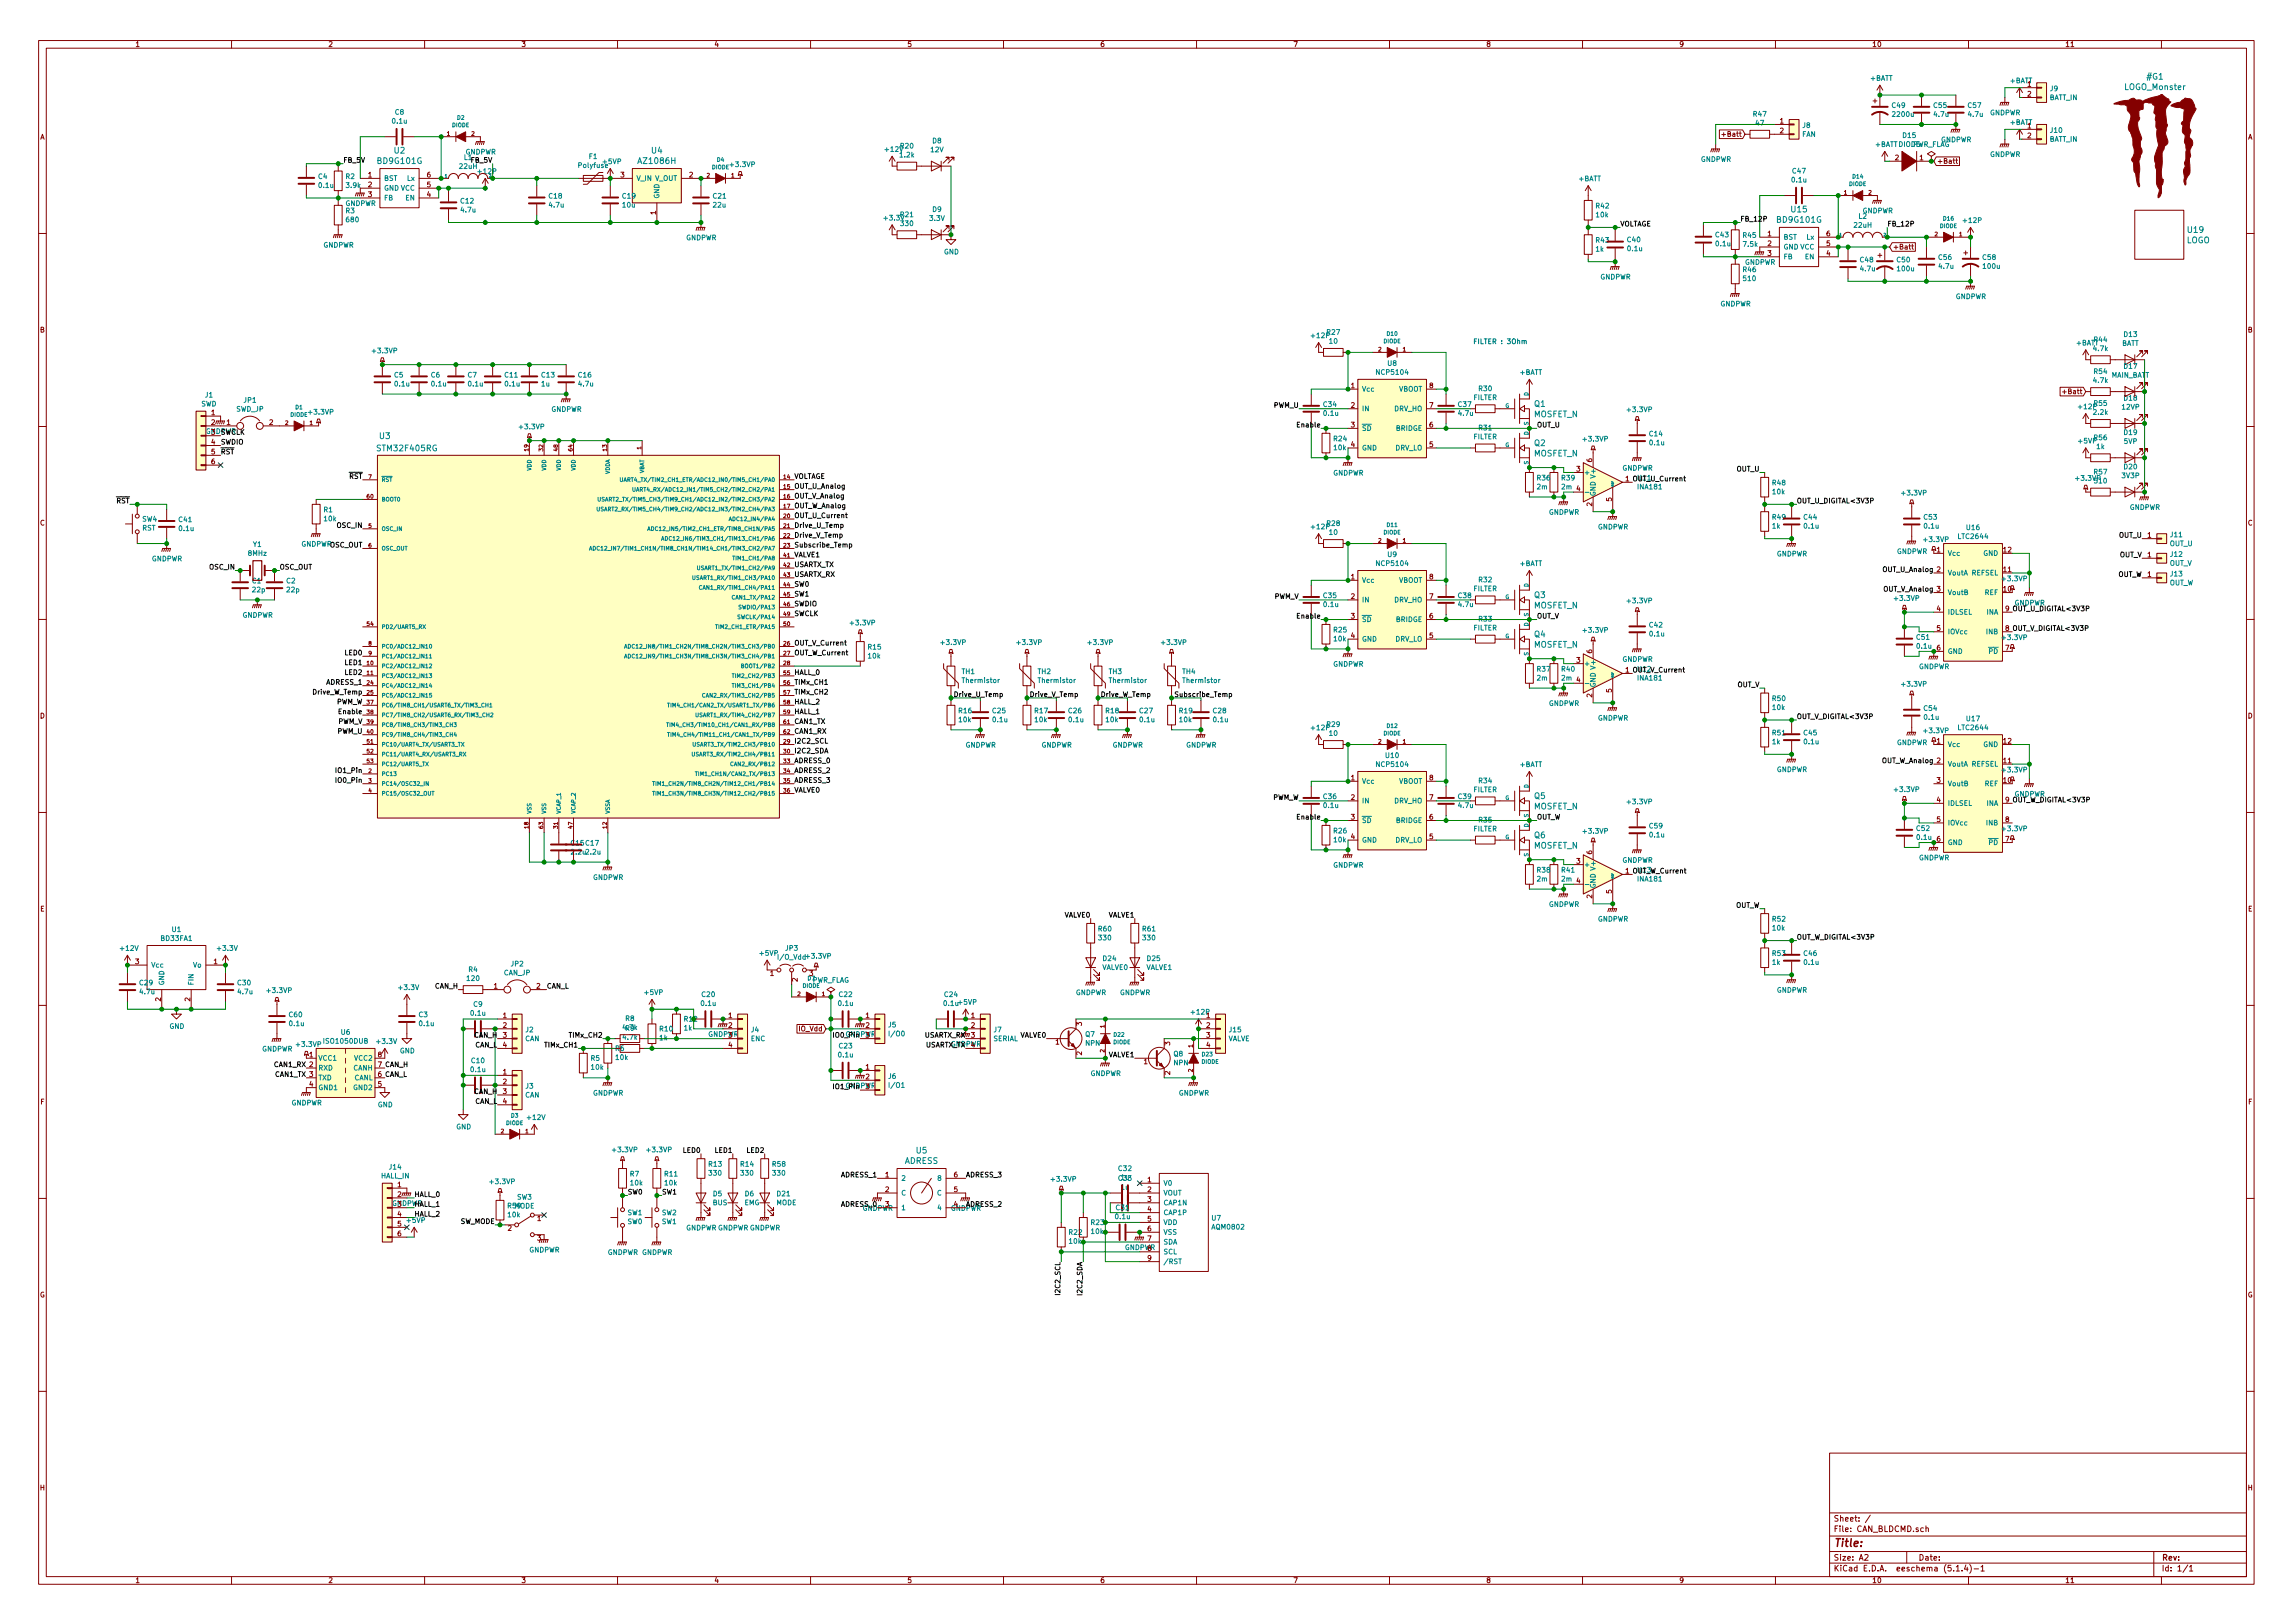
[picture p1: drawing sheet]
<svg xmlns="http://www.w3.org/2000/svg" width="297mm" height="210mm" viewBox="0 0 297 210" stroke-linecap="round" stroke-linejoin="round" font-family="sans-serif">
<defs><g id="words">
<text font-size="1.4" fill="#840000" x="237.5" y="200.4">Title:</text>
<g font-size="1.1" fill="#008484">
<text x="275.2" y="11.7">LOGO_Monster</text>
<text x="278.2" y="10.3">#G1</text>
<text x="49" y="21.2">BD9G101G</text>
<text x="51.1" y="19.9">U2</text>
<text x="82.8" y="21.2">AZ1086H</text>
<text x="84.4" y="19.9">U4</text>
<text x="230.3" y="28.8">BD9G101G</text>
<text x="232.1" y="27.5">U15</text>
<text x="283.2" y="31.5">LOGO</text>
<text x="283.4" y="30.2">U19</text>
<text x="198.8" y="52.7">Q1</text>
<text x="49" y="58.5">STM32F405RG</text>
<text x="49.2" y="56.9">U3</text>
<text x="198.7" y="54">MOSFET_N</text>
<text x="198.7" y="59.1">MOSFET_N</text>
<text x="198.8" y="57.8">Q2</text>
<text x="198.8" y="77.5">Q3</text>
<text x="198.7" y="78.8">MOSFET_N</text>
<text x="198.7" y="83.9">MOSFET_N</text>
<text x="198.8" y="82.5">Q4</text>
<text x="198.7" y="104.8">MOSFET_N</text>
<text x="198.8" y="103.5">Q5</text>
<text x="198.7" y="109.9">MOSFET_N</text>
<text x="198.8" y="108.6">Q6</text>
<text x="118.7" y="149.4">U5</text>
<text x="117.2" y="150.8">ADRESS</text>
</g>
<g font-size="1" fill="#840000">
<text x="237.5" y="197.1">Sheet: /</text>
<text x="237.5" y="203.6">KiCad E.D.A. eeschema (5.1.4)-1</text>
<text x="237.5" y="202.2">Size: A2</text>
<text x="237.5" y="198.5">File: CAN_BLDCMD.sch</text>
<text x="248.5" y="202.2">Date:</text>
<text x="280" y="202.2">Rev:</text>
<text x="280" y="203.6">Id: 1/1</text>
</g>
<g font-size=".9" fill="#840000">
<text x="17.5" y="6.1">1</text>
<text x="42.5" y="6.1">2</text>
<text x="67.5" y="6.1">3</text>
<text x="92.5" y="6.1">4</text>
<text x="117.5" y="6.1">5</text>
<text x="142.5" y="6.1">6</text>
<text x="167.5" y="6.1">7</text>
<text x="192.5" y="6.1">8</text>
<text x="217.5" y="6.1">9</text>
<text x="242.5" y="6.1">10</text>
<text x="262.6" y="11.2">1</text>
<text x="267.5" y="6.1">11</text>
<text x="223.4" y="17.7">+Batt</text>
<text x="230.6" y="16">1</text>
<text x="230.6" y="17.3">2</text>
<text x="262.6" y="16.6">1</text>
<text x="262.6" y="17.9">2</text>
<text x="262.6" y="12.5">2</text>
<text x="5.2" y="18.1">A</text>
<text x="47.7" y="23">1</text>
<text x="55.3" y="23">6</text>
<text x="80.4" y="23">3</text>
<text x="89.3" y="23">2</text>
<text x="245.5" y="20.8">2</text>
<text x="248.7" y="20.8">1</text>
<text x="250.9" y="21.2">+Batt</text>
<text x="291.2" y="18.1">A</text>
<text x="47.7" y="24.3">2</text>
<text x="47.7" y="25.5">3</text>
<text x="55.3" y="25.5">4</text>
<text x="55.3" y="24.3">5</text>
<text x="85" y="27.8" transform="rotate(-90 85 27.8)">1</text>
<text x="229" y="30.6">1</text>
<text x="229" y="31.9">2</text>
<text x="229" y="33.1">3</text>
<text x="236.6" y="33.1">4</text>
<text x="236.6" y="31.9">5</text>
<text x="236.6" y="30.6">6</text>
<text x="245.2" y="32.3">+Batt</text>
<text x="5.2" y="43.1">B</text>
<text x="291.2" y="43.1">B</text>
<text x="27.4" y="53.8">1</text>
<text x="175" y="50.3">1</text>
<text x="175" y="52.8">2</text>
<text x="185.2" y="52.8">7</text>
<text x="185.2" y="50.3">8</text>
<text x="267.6" y="51">+Batt</text>
<text x="27.4" y="55">2</text>
<text x="27.4" y="56.3">3</text>
<text x="27.4" y="57.6">4</text>
<text x="27.4" y="58.9">5</text>
<text x="29.4" y="55">1</text>
<text x="34.9" y="55">2</text>
<text x="175" y="55.4">3</text>
<text x="175" y="57.9">4</text>
<text x="185.2" y="57.9">5</text>
<text x="185.2" y="55.4">6</text>
<text x="206.2" y="59.9" transform="rotate(-90 206.2 59.9)">6</text>
<text x="27.4" y="60.1">6</text>
<text x="204.2" y="61.1">3</text>
<text x="204.2" y="63.6">4</text>
<text x="206.2" y="65.6" transform="rotate(-90 206.2 65.6)">2</text>
<text x="208.8" y="64.9" transform="rotate(-90 208.8 64.9)">5</text>
<text x="5.2" y="68.1">C</text>
<text x="250.9" y="71.6">1</text>
<text x="259.5" y="71.6">12</text>
<text x="278.2" y="69.7">1</text>
<text x="291.2" y="68.1">C</text>
<text x="175" y="75.1">1</text>
<text x="175" y="77.6">2</text>
<text x="185.2" y="77.6">7</text>
<text x="185.2" y="75.1">8</text>
<text x="250.9" y="74.1">2</text>
<text x="250.9" y="76.6">3</text>
<text x="259.5" y="76.6">10</text>
<text x="259.5" y="74.1">11</text>
<text x="278.2" y="72.2">1</text>
<text x="278.2" y="74.7">1</text>
<text x="175" y="80.1">3</text>
<text x="175" y="82.7">4</text>
<text x="185.2" y="82.7">5</text>
<text x="185.2" y="80.1">6</text>
<text x="250.9" y="79.2">4</text>
<text x="250.9" y="81.7">5</text>
<text x="204.2" y="85.8">3</text>
<text x="204.2" y="88.4">4</text>
<text x="206.2" y="84.6" transform="rotate(-90 206.2 84.6)">6</text>
<text x="208.8" y="89.7" transform="rotate(-90 208.8 89.7)">5</text>
<text x="250.9" y="84.3">6</text>
<text x="259.8" y="84.3">7</text>
<text x="5.2" y="93.1">D</text>
<text x="206.2" y="90.3" transform="rotate(-90 206.2 90.3)">2</text>
<text x="291.2" y="93.1">D</text>
<text x="175" y="101.1">1</text>
<text x="185.2" y="101.1">8</text>
<text x="250.9" y="96.3">1</text>
<text x="250.9" y="98.9">2</text>
<text x="250.9" y="101.4">3</text>
<text x="259.5" y="101.4">10</text>
<text x="259.5" y="98.9">11</text>
<text x="259.5" y="96.3">12</text>
<text x="175" y="103.6">2</text>
<text x="175" y="106.2">3</text>
<text x="185.2" y="106.2">6</text>
<text x="185.2" y="103.6">7</text>
<text x="250.9" y="103.9">4</text>
<text x="250.9" y="106.5">5</text>
<text x="259.8" y="106.5">8</text>
<text x="175" y="108.7">4</text>
<text x="185.2" y="108.7">5</text>
<text x="204.2" y="111.9">3</text>
<text x="206.2" y="110.7" transform="rotate(-90 206.2 110.7)">6</text>
<text x="250.9" y="109">6</text>
<text x="259.8" y="109">7</text>
<text x="5.2" y="118.1">E</text>
<text x="204.2" y="114.4">4</text>
<text x="206.2" y="116.4" transform="rotate(-90 206.2 116.4)">2</text>
<text x="208.8" y="115.7" transform="rotate(-90 208.8 115.7)">5</text>
<text x="291.2" y="118.1">E</text>
<text x="17.5" y="124.9">3</text>
<text x="27.7" y="124.9">1</text>
<text x="20.8" y="129.7" transform="rotate(-90 20.8 129.7)">2</text>
<text x="24.6" y="129.7" transform="rotate(-90 24.6 129.7)">2</text>
<text x="64" y="128.1">1</text>
<text x="65.2" y="131.9">1</text>
<text x="69.5" y="128.1">2</text>
<text x="94.4" y="131.9">1</text>
<text x="99.8" y="126.4">1</text>
<text x="103.3" y="127.2" transform="rotate(-90 103.3 127.2)">2</text>
<text x="104.9" y="126.4">3</text>
<text x="112.2" y="131.9">1</text>
<text x="125.8" y="131.9">1</text>
<text x="156.3" y="131.9">1</text>
<text x="40.1" y="137">1</text>
<text x="49" y="137">8</text>
<text x="65.2" y="133.2">2</text>
<text x="65.2" y="134.4">3</text>
<text x="65.2" y="135.7">4</text>
<text x="79.7" y="136.2">R6</text>
<text x="94.4" y="133.2">2</text>
<text x="94.4" y="134.4">3</text>
<text x="94.4" y="135.7">4</text>
<text x="103.5" y="133.6">IO_Vdd</text>
<text x="112.2" y="133.2">2</text>
<text x="112.2" y="134.4">3</text>
<text x="125.8" y="133.2">2</text>
<text x="125.8" y="134.4">3</text>
<text x="125.8" y="135.7">4</text>
<text x="136.8" y="135.3">1</text>
<text x="140.1" y="136.7" transform="rotate(-90 140.1 136.7)">2</text>
<text x="140.1" y="132.9" transform="rotate(-90 140.1 132.9)">3</text>
<text x="148.2" y="137.9">1</text>
<text x="151.6" y="135.4" transform="rotate(-90 151.6 135.4)">3</text>
<text x="156.3" y="133.2">2</text>
<text x="156.3" y="134.4">3</text>
<text x="156.3" y="135.7">4</text>
<text x="5.2" y="143.1">F</text>
<text x="40.1" y="140.8">4</text>
<text x="49" y="140.8">5</text>
<text x="65.2" y="139.2">1</text>
<text x="65.2" y="140.5">2</text>
<text x="65.2" y="141.7">3</text>
<text x="65.2" y="143">4</text>
<text x="112.2" y="138.6">1</text>
<text x="112.2" y="139.8">2</text>
<text x="112.2" y="141.1">3</text>
<text x="151.6" y="139.2" transform="rotate(-90 151.6 139.2)">2</text>
<text x="291.2" y="143.1">F</text>
<text x="51.5" y="153.8">1</text>
<text x="51.5" y="155.1">2</text>
<text x="114.7" y="152.5">1</text>
<text x="114.7" y="154.4">2</text>
<text x="123.6" y="154.4">5</text>
<text x="123.6" y="152.5">6</text>
<text x="148.7" y="153.2">1</text>
<text x="148.7" y="154.4">2</text>
<text x="148.7" y="155.7">3</text>
<text x="51.5" y="156.3">3</text>
<text x="51.5" y="157.6">4</text>
<text x="51.5" y="158.9">5</text>
<text x="51.5" y="160.1">6</text>
<text x="65.8" y="159.4">2</text>
<text x="69.6" y="158.2">1</text>
<text x="69.6" y="160.7">3</text>
<text x="114.7" y="156.3">3</text>
<text x="123.6" y="156.3">4</text>
<text x="148.7" y="157">4</text>
<text x="148.7" y="158.2">5</text>
<text x="148.7" y="159.5">6</text>
<text x="148.7" y="160.8">7</text>
<text x="148.7" y="162">8</text>
<text x="148.7" y="163.3">9</text>
<text x="5.2" y="168.1">G</text>
<text x="291.2" y="168.1">G</text>
<text x="5.2" y="193.1">H</text>
<text x="291.2" y="193.1">H</text>
<text x="17.5" y="205.1">1</text>
<text x="42.5" y="205.1">2</text>
<text x="67.5" y="205.1">3</text>
<text x="92.5" y="205.1">4</text>
<text x="117.5" y="205.1">5</text>
<text x="142.5" y="205.1">6</text>
<text x="167.5" y="205.1">7</text>
<text x="192.5" y="205.1">8</text>
<text x="217.5" y="205.1">9</text>
<text x="242.5" y="205.1">10</text>
<text x="267.5" y="205.1">11</text>
</g>
<g font-size=".9" fill="#008484">
<text x="242.3" y="10.5">+BATT</text>
<text x="260.4" y="10.8">+BATT</text>
<text x="265.6" y="11.8">J9</text>
<text x="50.9" y="16">0.1u</text>
<text x="51.2" y="14.9">C8</text>
<text x="227.2" y="15.1">R47</text>
<text x="227.5" y="16.3">47</text>
<text x="233.4" y="17.7">FAN</text>
<text x="233.5" y="16.6">J8</text>
<text x="245.1" y="14">C49</text>
<text x="245.3" y="15.1">2200u</text>
<text x="246.5" y="17.9">D15</text>
<text x="250.5" y="14">C55</text>
<text x="250.6" y="15.1">4.7u</text>
<text x="255" y="14">C57</text>
<text x="255" y="15.1">4.7u</text>
<text x="257.8" y="14.9">GNDPWR</text>
<text x="260.4" y="16.2">+BATT</text>
<text x="265.5" y="13">BATT_IN</text>
<text x="265.6" y="17.2">J10</text>
<text x="41.2" y="23.2">C4</text>
<text x="44.8" y="23.2">R2</text>
<text x="49.7" y="23.4">BST</text>
<text x="52.8" y="23.4">Lx</text>
<text x="59.6" y="21.9">22uH</text>
<text x="60.1" y="20.7">L1</text>
<text x="60.3" y="20">GNDPWR</text>
<text x="62" y="22.5">+12P</text>
<text x="75" y="21.7">Polyfuse</text>
<text x="76.3" y="20.6">F1</text>
<text x="78.2" y="21.3">+5VP</text>
<text x="82.4" y="23.4">V_IN V_OUT</text>
<text x="94.7" y="21.6">+3.3VP</text>
<text x="114.7" y="19.7">+12V</text>
<text x="116.6" y="20.4">1.2k</text>
<text x="116.7" y="19.2">R20</text>
<text x="120.6" y="19.7">12V</text>
<text x="120.8" y="18.6">D8</text>
<text x="204.5" y="23.5">+BATT</text>
<text x="220.3" y="21">GNDPWR</text>
<text x="232.2" y="23.6">0.1u</text>
<text x="232.2" y="22.5">C47</text>
<text x="242.9" y="19">+BATT DIODE</text>
<text x="247.7" y="19">PWR_FLAG</text>
<text x="251.4" y="18.4">GNDPWR</text>
<text x="257.8" y="20.3">GNDPWR</text>
<text x="265.5" y="18.4">BATT_IN</text>
<text x="41.4" y="24.3">0.1u</text>
<text x="44.7" y="26.7">GNDPWR</text>
<text x="44.8" y="27.6">R3</text>
<text x="44.9" y="24.3">3.9k</text>
<text x="44.9" y="28.8">680</text>
<text x="49.7" y="24.7">GND VCC</text>
<text x="49.7" y="26">FB</text>
<text x="52.6" y="26">EN</text>
<text x="59.7" y="26.4">C12</text>
<text x="59.8" y="27.5">4.7u</text>
<text x="71.1" y="25.7">C18</text>
<text x="71.2" y="26.9">4.7u</text>
<text x="80.7" y="25.7">C19</text>
<text x="80.7" y="26.9">10u</text>
<text x="85.4" y="25.8" transform="rotate(-90 85.4 25.8)">GND</text>
<text x="92.4" y="25.7">C21</text>
<text x="92.4" y="26.9">22u</text>
<text x="114.6" y="28.6">+3.3V</text>
<text x="116.7" y="28.1">R21</text>
<text x="116.7" y="29.3">330</text>
<text x="120.5" y="28.6">3.3V</text>
<text x="120.8" y="27.5">D9</text>
<text x="206.8" y="27">R42</text>
<text x="206.8" y="28.2">10k</text>
<text x="240.2" y="29.5">22uH</text>
<text x="240.8" y="28.3">L2</text>
<text x="241.2" y="27.6">GNDPWR</text>
<text x="254.4" y="28.9">+12P</text>
<text x="41.9" y="32.1">GNDPWR</text>
<text x="88.8" y="31.1">GNDPWR</text>
<text x="122.3" y="33">GND</text>
<text x="206.7" y="32.6">1k</text>
<text x="206.8" y="31.4">R43</text>
<text x="210.8" y="31.4">C40</text>
<text x="210.9" y="32.5">0.1u</text>
<text x="222.3" y="30.7">C43</text>
<text x="222.3" y="31.9">0.1u</text>
<text x="225.8" y="35.2">R46</text>
<text x="225.8" y="30.8">R45</text>
<text x="225.9" y="32">7.5k</text>
<text x="226" y="34.3">GNDPWR</text>
<text x="231" y="31">BST</text>
<text x="231" y="32.3">GND VCC</text>
<text x="231" y="33.6">FB</text>
<text x="233.8" y="33.6">EN</text>
<text x="234" y="31">Lx</text>
<text x="241" y="34">C48</text>
<text x="241.1" y="35.1">4.7u</text>
<text x="245.8" y="34">C50</text>
<text x="245.8" y="35.1">100u</text>
<text x="251.2" y="33.7">C56</text>
<text x="251.2" y="34.8">4.7u</text>
<text x="256.9" y="33.7">C58</text>
<text x="257" y="34.8">100u</text>
<text x="207.3" y="36.2">GNDPWR</text>
<text x="222.8" y="39.7">GNDPWR</text>
<text x="225.9" y="36.4">510</text>
<text x="253.3" y="38.7">GNDPWR</text>
<text x="48.3" y="45.8">+3.3VP</text>
<text x="170" y="43.8">+12P</text>
<text x="171.9" y="43.4">R27</text>
<text x="172.2" y="44.5">10</text>
<text x="179.8" y="47.4">U8</text>
<text x="268.9" y="44.7">+BATT</text>
<text x="271.2" y="45.5">4.7k</text>
<text x="271.3" y="44.3">R44</text>
<text x="274.8" y="44.8">BATT</text>
<text x="275.2" y="43.6">D13</text>
<text x="275.2" y="47.8">D17</text>
<text x="26" y="52.6">SWD</text>
<text x="26.6" y="51.5">J1</text>
<text x="30.6" y="53.3">SWD_JP</text>
<text x="31.6" y="52.2">JP1</text>
<text x="40.1" y="53.7">+3.3VP</text>
<text x="51.1" y="48.9">C5</text>
<text x="51.2" y="50.1">0.1u</text>
<text x="55.9" y="48.9">C6</text>
<text x="56" y="50.1">0.1u</text>
<text x="60.6" y="48.9">C7</text>
<text x="60.7" y="50.1">0.1u</text>
<text x="65.4" y="48.9">C11</text>
<text x="65.5" y="50.1">0.1u</text>
<text x="70.2" y="50.1">1u</text>
<text x="70.2" y="48.9">C13</text>
<text x="71.4" y="53.3">GNDPWR</text>
<text x="74.9" y="48.9">C16</text>
<text x="75" y="50.1">4.7u</text>
<text x="171.5" y="52.7">C34</text>
<text x="171.5" y="53.9">0.1u</text>
<text x="176.4" y="50.7">Vcc</text>
<text x="176.4" y="53.3">IN</text>
<text x="178.4" y="48.5">NCP5104</text>
<text x="180.6" y="53.3">DRV_HO</text>
<text x="181.1" y="50.7">VBOOT</text>
<text x="188.9" y="52.7">C37</text>
<text x="189" y="53.9">4.7u</text>
<text x="190.9" y="51.8">FILTER</text>
<text x="191.6" y="50.7">R30</text>
<text x="196.9" y="48.6">+BATT</text>
<text x="210.9" y="53.4">+3.3VP</text>
<text x="269.3" y="53">+12P</text>
<text x="271.2" y="49.6">4.7k</text>
<text x="271.2" y="53.7">2.2k</text>
<text x="271.3" y="48.4">R54</text>
<text x="271.3" y="52.6">R55</text>
<text x="273.4" y="48.9">MAIN_BATT</text>
<text x="274.9" y="53.1">12VP</text>
<text x="275.2" y="51.9">D18</text>
<text x="67.4" y="55.6">+3.3VP</text>
<text x="172.8" y="57.2">R24</text>
<text x="172.8" y="58.3">10k</text>
<text x="176.4" y="55.8">SD</text>
<text x="176.4" y="58.4">GND</text>
<text x="180.7" y="58.4">DRV_LO</text>
<text x="180.8" y="55.8">BRIDGE</text>
<text x="190.9" y="56.9">FILTER</text>
<text x="191.6" y="55.7">R31</text>
<text x="205.2" y="57.2">+3.3VP</text>
<text x="213.7" y="56.5">C14</text>
<text x="213.8" y="57.7">0.1u</text>
<text x="269.3" y="57.4">+5VP</text>
<text x="271.3" y="57">R56</text>
<text x="271.6" y="58.2">1k</text>
<text x="275.2" y="57.5">5VP</text>
<text x="275.2" y="56.3">D19</text>
<text x="172.7" y="61.6">GNDPWR</text>
<text x="199.1" y="63.4">2m</text>
<text x="199.1" y="62.2">R36</text>
<text x="202.3" y="63.4">2m</text>
<text x="202.3" y="62.2">R39</text>
<text x="205.2" y="61.5">+</text>
<text x="206.7" y="64.3" transform="rotate(-90 206.7 64.3)">GND V+</text>
<text x="210.1" y="61">GNDPWR</text>
<text x="212.2" y="63.4">INA181</text>
<text x="229.6" y="62.9">R48</text>
<text x="229.7" y="64">10k</text>
<text x="246.4" y="64.2">+3.3VP</text>
<text x="269" y="62.3">+3.3VP</text>
<text x="271.3" y="61.5">R57</text>
<text x="271.4" y="62.6">510</text>
<text x="274.9" y="61.9">3V3P</text>
<text x="275.2" y="60.8">D20</text>
<text x="18.4" y="68.7">RST</text>
<text x="18.4" y="67.6">SW4</text>
<text x="23.2" y="67.6">C41</text>
<text x="23.3" y="68.8">0.1u</text>
<text x="32.8" y="70.8">Y1</text>
<text x="41.9" y="66.4">R1</text>
<text x="42" y="67.5">10k</text>
<text x="170" y="68.6">+12P</text>
<text x="171.9" y="68.1">R28</text>
<text x="172.2" y="69.3">10</text>
<text x="200.6" y="66.7">GNDPWR</text>
<text x="207" y="68.6">GNDPWR</text>
<text x="229.6" y="68.5">1k</text>
<text x="229.6" y="67.3">R49</text>
<text x="233.7" y="67.3">C44</text>
<text x="233.8" y="68.5">0.1u</text>
<text x="245.7" y="71.8">GNDPWR</text>
<text x="249.3" y="67.3">C53</text>
<text x="249.3" y="70.2">+3.3VP</text>
<text x="249.3" y="68.5">0.1u</text>
<text x="253.7" y="69.8">LTC2644</text>
<text x="254.8" y="68.7">U16</text>
<text x="275.9" y="66">GNDPWR</text>
<text x="281.1" y="70.7">OUT_U</text>
<text x="281.2" y="69.6">J11</text>
<text x="19.6" y="72.7">GNDPWR</text>
<text x="32.2" y="72">8MHz</text>
<text x="32.7" y="75.6">C1</text>
<text x="32.7" y="76.7">22p</text>
<text x="37.1" y="75.6">C2</text>
<text x="37.2" y="76.7">22p</text>
<text x="171.5" y="77.5">C35</text>
<text x="176.4" y="75.5">Vcc</text>
<text x="178.4" y="73.3">NCP5104</text>
<text x="179.8" y="72.2">U9</text>
<text x="181.1" y="75.5">VBOOT</text>
<text x="188.9" y="77.5">C38</text>
<text x="190.9" y="76.6">FILTER</text>
<text x="191.6" y="75.4">R32</text>
<text x="196.9" y="73.3">+BATT</text>
<text x="230.1" y="72.1">GNDPWR</text>
<text x="245.5" y="77.8">+3.3VP</text>
<text x="252.3" y="72">Vcc</text>
<text x="252.3" y="74.5">VoutA</text>
<text x="252.3" y="77.1">VoutB</text>
<text x="255.4" y="74.5">REFSEL</text>
<text x="256.9" y="72">GND</text>
<text x="257.1" y="77.1">REF</text>
<text x="259.5" y="75.3">+3.3VP</text>
<text x="281" y="75.8">OUT_W</text>
<text x="281" y="73.3">OUT_V</text>
<text x="281.2" y="72.1">J12</text>
<text x="281.2" y="74.7">J13</text>
<text x="31.4" y="80">GNDPWR</text>
<text x="110.2" y="81">+3.3VP</text>
<text x="122" y="83.5">+3.3VP</text>
<text x="131.8" y="83.5">+3.3VP</text>
<text x="141" y="83.5">+3.3VP</text>
<text x="150.6" y="83.5">+3.3VP</text>
<text x="171.5" y="78.6">0.1u</text>
<text x="172.8" y="81.9">R25</text>
<text x="172.8" y="83.1">10k</text>
<text x="176.4" y="78">IN</text>
<text x="176.4" y="80.6">SD</text>
<text x="176.4" y="83.1">GND</text>
<text x="180.6" y="78">DRV_HO</text>
<text x="180.7" y="83.1">DRV_LO</text>
<text x="180.8" y="80.6">BRIDGE</text>
<text x="189" y="78.6">4.7u</text>
<text x="190.9" y="81.7">FILTER</text>
<text x="191.6" y="80.5">R33</text>
<text x="205.2" y="82">+3.3VP</text>
<text x="210.9" y="78.2">+3.3VP</text>
<text x="213.7" y="81.3">C42</text>
<text x="213.8" y="82.4">0.1u</text>
<text x="248.3" y="82.9">C51</text>
<text x="252.3" y="79.6">IDLSEL</text>
<text x="252.3" y="82.2">IOVcc</text>
<text x="257.4" y="82.2">INB</text>
<text x="257.4" y="79.6">INA</text>
<text x="259.5" y="82.9">+3.3VP</text>
<text x="112.5" y="84.1">R15</text>
<text x="112.5" y="85.3">10k</text>
<text x="124.6" y="87.3">TH1</text>
<text x="124.7" y="88.5">Thermistor</text>
<text x="134.4" y="87.3">TH2</text>
<text x="134.6" y="88.5">Thermistor</text>
<text x="143.6" y="87.3">TH3</text>
<text x="143.8" y="88.5">Thermistor</text>
<text x="153.2" y="87.3">TH4</text>
<text x="153.3" y="88.5">Thermistor</text>
<text x="172.7" y="86.4">GNDPWR</text>
<text x="199.1" y="88.2">2m</text>
<text x="199.1" y="87">R37</text>
<text x="202.3" y="88.2">2m</text>
<text x="202.3" y="87">R40</text>
<text x="205.2" y="86.3">+</text>
<text x="206.7" y="89.1" transform="rotate(-90 206.7 89.1)">GND V+</text>
<text x="210.1" y="85.7">GNDPWR</text>
<text x="212.2" y="88.2">INA181</text>
<text x="246.4" y="88.9">+3.3VP</text>
<text x="248.4" y="84">0.1u</text>
<text x="248.6" y="86.7">GNDPWR</text>
<text x="252.3" y="84.7">GND</text>
<text x="257.7" y="84.7">PD</text>
<text x="124.2" y="92.4">R16</text>
<text x="124.2" y="93.6">10k</text>
<text x="128.6" y="92.4">C25</text>
<text x="128.7" y="93.6">0.1u</text>
<text x="134.1" y="92.4">R17</text>
<text x="134.1" y="93.6">10k</text>
<text x="138.4" y="92.4">C26</text>
<text x="138.5" y="93.6">0.1u</text>
<text x="143.3" y="92.4">R18</text>
<text x="143.3" y="93.6">10k</text>
<text x="147.7" y="92.4">C27</text>
<text x="147.7" y="93.6">0.1u</text>
<text x="152.8" y="92.4">R19</text>
<text x="152.8" y="93.6">10k</text>
<text x="157.2" y="92.4">C28</text>
<text x="157.2" y="93.6">0.1u</text>
<text x="170" y="94.6">+12P</text>
<text x="171.9" y="94.2">R29</text>
<text x="172.2" y="95.3">10</text>
<text x="200.6" y="91.4">GNDPWR</text>
<text x="207" y="93.4">GNDPWR</text>
<text x="229.6" y="95.3">R51</text>
<text x="229.6" y="90.8">R50</text>
<text x="229.7" y="92">10k</text>
<text x="233.7" y="95.3">C45</text>
<text x="249.3" y="92.1">C54</text>
<text x="249.3" y="95">+3.3VP</text>
<text x="249.3" y="93.2">0.1u</text>
<text x="253.7" y="94.6">LTC2644</text>
<text x="254.8" y="93.4">U17</text>
<text x="125" y="96.8">GNDPWR</text>
<text x="134.9" y="96.8">GNDPWR</text>
<text x="144.1" y="96.8">GNDPWR</text>
<text x="153.6" y="96.8">GNDPWR</text>
<text x="176.4" y="101.5">Vcc</text>
<text x="178.4" y="99.3">NCP5104</text>
<text x="179.5" y="98.2">U10</text>
<text x="181.1" y="101.5">VBOOT</text>
<text x="191.6" y="101.5">R34</text>
<text x="196.9" y="99.4">+BATT</text>
<text x="229.6" y="96.4">1k</text>
<text x="230.1" y="100">GNDPWR</text>
<text x="233.8" y="96.4">0.1u</text>
<text x="245.7" y="96.5">GNDPWR</text>
<text x="252.3" y="96.8">Vcc</text>
<text x="252.3" y="99.3">VoutA</text>
<text x="252.3" y="101.8">VoutB</text>
<text x="255.4" y="99.3">REFSEL</text>
<text x="256.9" y="96.8">GND</text>
<text x="257.1" y="101.8">REF</text>
<text x="259.5" y="100.1">+3.3VP</text>
<text x="171.5" y="103.5">C36</text>
<text x="171.5" y="104.7">0.1u</text>
<text x="172.8" y="108">R26</text>
<text x="176.4" y="104.1">IN</text>
<text x="176.4" y="106.6">SD</text>
<text x="180.6" y="104.1">DRV_HO</text>
<text x="180.8" y="106.6">BRIDGE</text>
<text x="188.9" y="103.5">C39</text>
<text x="189" y="104.7">4.7u</text>
<text x="190.9" y="107.7">FILTER</text>
<text x="190.9" y="102.6">FILTER</text>
<text x="191.6" y="106.5">R35</text>
<text x="205.2" y="108">+3.3VP</text>
<text x="210.9" y="104.2">+3.3VP</text>
<text x="213.7" y="107.3">C59</text>
<text x="245.5" y="102.6">+3.3VP</text>
<text x="248.3" y="107.6">C52</text>
<text x="252.3" y="104.4">IDLSEL</text>
<text x="252.3" y="106.9">IOVcc</text>
<text x="257.4" y="106.9">INB</text>
<text x="257.4" y="104.4">INA</text>
<text x="259.5" y="107.7">+3.3VP</text>
<text x="74" y="109.5">C15 C17</text>
<text x="74.1" y="110.7">2.2u 2.2u</text>
<text x="76.8" y="114">GNDPWR</text>
<text x="172.7" y="112.4">GNDPWR</text>
<text x="172.8" y="109.1">10k</text>
<text x="176.4" y="109.2">GND</text>
<text x="180.7" y="109.2">DRV_LO</text>
<text x="199.1" y="113">R38</text>
<text x="202.3" y="113">R41</text>
<text x="205.2" y="112.3">+</text>
<text x="210.1" y="111.8">GNDPWR</text>
<text x="213.8" y="108.5">0.1u</text>
<text x="248.4" y="108.8">0.1u</text>
<text x="248.6" y="111.4">GNDPWR</text>
<text x="252.3" y="109.5">GND</text>
<text x="257.7" y="109.5">PD</text>
<text x="199.1" y="114.2">2m</text>
<text x="200.6" y="117.5">GNDPWR</text>
<text x="202.3" y="114.2">2m</text>
<text x="206.7" y="115.1" transform="rotate(-90 206.7 115.1)">GND V+</text>
<text x="207" y="119.4">GNDPWR</text>
<text x="212.2" y="114.2">INA181</text>
<text x="229.6" y="119.4">R52</text>
<text x="15.7" y="123.2">+12V</text>
<text x="19.6" y="125.3">Vcc</text>
<text x="20.9" y="121.9">BD33FA1</text>
<text x="22.3" y="120.7">U1</text>
<text x="25" y="125.3">Vo</text>
<text x="28.2" y="123.2">+3.3V</text>
<text x="60.7" y="125.9">R4</text>
<text x="66.2" y="125.2">JP2</text>
<text x="98.5" y="123.8">+5VP</text>
<text x="100.9" y="124.3">I/O_Vdd +3.3VP</text>
<text x="101.8" y="123.2">JP3</text>
<text x="142.3" y="120.7">R60</text>
<text x="142.4" y="121.8">330</text>
<text x="142.8" y="125.6">VALVE0</text>
<text x="142.9" y="124.5">D24</text>
<text x="148" y="120.7">R61</text>
<text x="148.1" y="121.8">330</text>
<text x="148.5" y="125.6">VALVE1</text>
<text x="148.6" y="124.5">D25</text>
<text x="229.6" y="125">1k</text>
<text x="229.6" y="123.8">R53</text>
<text x="229.7" y="120.5">10k</text>
<text x="233.7" y="123.8">C46</text>
<text x="233.8" y="125">0.1u</text>
<text x="18.1" y="127.6">C29</text>
<text x="18.2" y="128.8">4.7u</text>
<text x="21.3" y="127.7" transform="rotate(-90 21.3 127.7)">GND</text>
<text x="25.1" y="127.7" transform="rotate(-90 25.1 127.7)">FIN</text>
<text x="30.8" y="127.6">C30</text>
<text x="30.9" y="128.8">4.7u</text>
<text x="34.7" y="128.6">+3.3VP</text>
<text x="37.5" y="131.8">C60</text>
<text x="51.7" y="128.3">+3.3V</text>
<text x="54.3" y="131.8">C3</text>
<text x="60.5" y="127.1">120</text>
<text x="61" y="131.6">0.1u</text>
<text x="61.4" y="130.4">C9</text>
<text x="65.3" y="126.3">CAN_JP</text>
<text x="83.6" y="128.9">+5VP</text>
<text x="90.9" y="130.3">0.1u</text>
<text x="90.9" y="129.2">C20</text>
<text x="105.2" y="127.3">PWR_FLAG</text>
<text x="108.7" y="130.3">0.1u</text>
<text x="108.7" y="129.2">C22</text>
<text x="122.3" y="130.3">0.1u +5VP</text>
<text x="122.4" y="129.2">C24</text>
<text x="139.3" y="128.9">GNDPWR</text>
<text x="145" y="128.9">GNDPWR</text>
<text x="154.4" y="131.4">+12P</text>
<text x="230.1" y="128.6">GNDPWR</text>
<text x="21.9" y="133.3">GND</text>
<text x="33.9" y="136.2">GNDPWR</text>
<text x="37.5" y="132.9">0.1u</text>
<text x="38.5" y="135.6">+3.3VP</text>
<text x="41.2" y="137.4">VCC1</text>
<text x="42.1" y="135.2">ISO1050DUB</text>
<text x="44.2" y="134">U6</text>
<text x="46" y="137.4">VCC2</text>
<text x="48.9" y="135.2">+3.3V</text>
<text x="51.8" y="136.5">GND</text>
<text x="54.4" y="132.9">0.1u</text>
<text x="61.1" y="137.7">C10</text>
<text x="68" y="134.9">CAN</text>
<text x="68.1" y="133.7">J2</text>
<text x="76.6" y="137.4">R5</text>
<text x="79.8" y="137.3">10k</text>
<text x="80.7" y="134.7">4.7k</text>
<text x="80.7" y="133.4">4.7k</text>
<text x="81" y="133.5">R9</text>
<text x="81" y="132.3">R8</text>
<text x="85.5" y="134.8">1k</text>
<text x="85.5" y="133.6">R10</text>
<text x="88.6" y="133.5">1k</text>
<text x="91.7" y="134.3">GNDPWR</text>
<text x="97.3" y="134.9">ENC</text>
<text x="97.3" y="133.7">J4</text>
<text x="108.7" y="137">0.1u</text>
<text x="108.7" y="135.8">C23</text>
<text x="115.1" y="133.1">J5</text>
<text x="115.3" y="134.2">I/O0</text>
<text x="128.7" y="134.9">SERIAL</text>
<text x="128.8" y="133.7">J7</text>
<text x="140.6" y="134.3">Q7</text>
<text x="140.6" y="135.5">NPN</text>
<text x="152.1" y="136.8">Q8</text>
<text x="159.1" y="134.9">VALVE</text>
<text x="159.3" y="133.7">J15</text>
<text x="37.7" y="143.2">GNDPWR</text>
<text x="41.2" y="138.7">RXD</text>
<text x="41.2" y="139.9">TXD</text>
<text x="41.2" y="141.2">GND1</text>
<text x="45.8" y="138.7">CANH</text>
<text x="45.9" y="141.2">GND2</text>
<text x="45.9" y="139.9">CANL</text>
<text x="48.9" y="143.4">GND</text>
<text x="61" y="138.9">0.1u</text>
<text x="68" y="142.2">CAN</text>
<text x="68.1" y="141">J3</text>
<text x="76.6" y="138.6">10k</text>
<text x="76.8" y="141.9">GNDPWR</text>
<text x="115.1" y="139.8">J6</text>
<text x="115.3" y="140.9">I/O1</text>
<text x="141.2" y="139.4">GNDPWR</text>
<text x="152.1" y="138">NPN</text>
<text x="152.7" y="141.9">GNDPWR</text>
<text x="59.1" y="146.3">GND</text>
<text x="68.4" y="145.1">+12V</text>
<text x="79.4" y="149.3">+3.3VP</text>
<text x="83.9" y="149.3">+3.3VP</text>
<text x="49.3" y="152.7">HALL_IN</text>
<text x="50.5" y="151.5">J14</text>
<text x="63.6" y="153.4">+3.3VP</text>
<text x="67" y="155.4">SW3</text>
<text x="81.6" y="152.4">R7</text>
<text x="81.7" y="153.6">10k</text>
<text x="86.1" y="152.4">R11</text>
<text x="86.1" y="153.6">10k</text>
<text x="91.8" y="151.1">R13</text>
<text x="91.9" y="152.3">330</text>
<text x="92.4" y="155">D5</text>
<text x="96" y="151.1">R14</text>
<text x="96" y="152.3">330</text>
<text x="96.5" y="155">D6</text>
<text x="100.1" y="151.1">R58</text>
<text x="100.2" y="152.3">330</text>
<text x="100.7" y="155">D21</text>
<text x="116.7" y="153">2</text>
<text x="116.7" y="154.9">C</text>
<text x="121.4" y="154.9">C</text>
<text x="121.6" y="153">8</text>
<text x="136.3" y="153.1">+3.3VP</text>
<text x="144.9" y="153">C33</text>
<text x="144.9" y="151.7">C32</text>
<text x="145.2" y="154.1">1u</text>
<text x="145.2" y="152.9">1u</text>
<text x="150.7" y="153.6">V0</text>
<text x="150.7" y="154.9">VOUT</text>
<text x="65.8" y="156.5">R59</text>
<text x="65.8" y="157.7">10k</text>
<text x="66.6" y="156.6">MODE</text>
<text x="81.3" y="157.4">SW1</text>
<text x="81.3" y="158.6">SW0</text>
<text x="85.8" y="157.4">SW2</text>
<text x="85.8" y="158.6">SW1</text>
<text x="88.8" y="159.4">GNDPWRGNDPWRGNDPWR</text>
<text x="92.4" y="156.1">BUS</text>
<text x="96.4" y="156.1">EMG</text>
<text x="100.6" y="156.1">MODE</text>
<text x="116.7" y="156.8">1</text>
<text x="121.6" y="156.8">4</text>
<text x="138.5" y="160">R22</text>
<text x="138.5" y="161.1">10k</text>
<text x="141.4" y="158.7">R23</text>
<text x="141.4" y="159.8">10k</text>
<text x="144.5" y="157.9">0.1u</text>
<text x="144.6" y="156.8">C31</text>
<text x="145.7" y="161.9">GNDPWR</text>
<text x="150.7" y="156.1">CAP1N</text>
<text x="150.7" y="157.4">CAP1P</text>
<text x="150.7" y="158.7">VDD</text>
<text x="150.7" y="160">VSS</text>
<text x="150.7" y="161.2">SDA</text>
<text x="157" y="158.1">U7</text>
<text x="157.1" y="159.3">AQM0802</text>
<text x="68.5" y="162.2">GNDPWR</text>
<text x="78.7" y="162.6">GNDPWR GNDPWR</text>
<text x="150.7" y="162.5">SCL</text>
<text x="150.7" y="163.8">/RST</text>
</g>
<g font-size=".9">
<text x="44.4" y="21.1">FB_5V</text>
<text x="61.1" y="21.1">FB_5V</text>
<text x="209.9" y="29.3">VOLTAGE</text>
<text x="225.4" y="28.7">FB_12P</text>
<text x="244.5" y="29.3">FB_12P</text>
<text x="165" y="52.8">PWM_U</text>
<text x="28.6" y="58.9">RST</text>
<text x="28.6" y="57.6">SWDIO</text>
<text x="28.6" y="56.3">SWCLK</text>
<text x="168.2" y="55.4">Enable</text>
<text x="199.1" y="55.4">OUT_U</text>
<text x="15.1" y="65.2">RST</text>
<text x="45.2" y="62">RST</text>
<text x="102.9" y="64.6">OUT_V_Analog</text>
<text x="102.9" y="63.3">OUT_U_Analog</text>
<text x="102.9" y="65.8">OUT_W_Analog</text>
<text x="102.9" y="62">VOLTAGE</text>
<text x="210.6" y="62.4">1 OUT_U_Current</text>
<text x="212.2" y="62.2">U11</text>
<text x="225" y="61.1">OUT_U</text>
<text x="232.7" y="65.2">OUT_U_DIGITAL&lt;3V3P</text>
<text x="39" y="70.8">GNDPWROSC_OUT</text>
<text x="43.7" y="68.4">OSC_IN</text>
<text x="102.9" y="70.9">Subscribe_Temp</text>
<text x="102.9" y="69.7">Drive_V_Temp</text>
<text x="102.9" y="68.4">Drive_U_Temp</text>
<text x="102.9" y="67.1">OUT_U_Current</text>
<text x="274.5" y="69.7">OUT_U</text>
<text x="27.2" y="73.8">OSC_IN</text>
<text x="36.2" y="73.8">OSC_OUT</text>
<text x="102.9" y="72.2">VALVE1</text>
<text x="102.9" y="73.5">USARTX_TX</text>
<text x="102.9" y="74.7">USARTX_RX</text>
<text x="102.9" y="77.3">SW1</text>
<text x="102.9" y="76">SW0</text>
<text x="165" y="77.6">PWM_V</text>
<text x="244" y="74.1">OUT_U_Analog</text>
<text x="244.1" y="76.6">OUT_V_Analog</text>
<text x="274.3" y="74.7">OUT_W</text>
<text x="274.5" y="72.2">OUT_V</text>
<text x="102.9" y="83.6">OUT_V_Current</text>
<text x="102.9" y="79.8">SWCLK</text>
<text x="102.9" y="78.5">SWDIO</text>
<text x="168.2" y="80.1">Enable</text>
<text x="199.1" y="80.1">OUT_V</text>
<text x="259.8" y="81.7">8 OUT_V_DIGITAL&lt;3V3P</text>
<text x="259.8" y="79.2">9 OUT_U_DIGITAL&lt;3V3P</text>
<text x="260.9" y="78.4">GNDPWR</text>
<text x="40.6" y="90">Drive_W_Temp</text>
<text x="42.3" y="88.7">ADRESS_1</text>
<text x="44.7" y="87.4">LED2</text>
<text x="44.7" y="86.2">LED1</text>
<text x="44.7" y="84.9">LED0</text>
<text x="102.9" y="87.4">HALL_0</text>
<text x="102.9" y="88.7">TIMx_CH1</text>
<text x="102.9" y="90">TIMx_CH2</text>
<text x="102.9" y="84.9">OUT_W_Current</text>
<text x="210.6" y="87.1">1 OUT_V_Current</text>
<text x="212.2" y="87">U12</text>
<text x="225" y="89">OUT_V</text>
<text x="43.5" y="91.2">PWM_W</text>
<text x="43.7" y="95.1">PWM_U</text>
<text x="43.8" y="93.8">PWM_V</text>
<text x="44.1" y="92.5">Enable</text>
<text x="102.9" y="92.5">HALL_1</text>
<text x="102.9" y="91.2">HALL_2</text>
<text x="102.9" y="95.1">CAN1_RX</text>
<text x="102.9" y="93.8">CAN1_TX</text>
<text x="123.5" y="90.3">Drive_U_Temp</text>
<text x="133.3" y="90.3">Drive_V_Temp</text>
<text x="142.6" y="90.3">Drive_W_Temp</text>
<text x="152.1" y="90.3">Subscribe_Temp</text>
<text x="232.7" y="93.1">OUT_V_DIGITAL&lt;3V3P</text>
<text x="43.7" y="100.1">IO1_Pin</text>
<text x="43.7" y="101.4">IO0_Pin</text>
<text x="102.9" y="101.4">ADRESS_3</text>
<text x="102.9" y="100.1">ADRESS_2</text>
<text x="102.9" y="98.9">ADRESS_0</text>
<text x="102.9" y="97.6">I2C2_SDA</text>
<text x="102.9" y="96.3">I2C2_SCL</text>
<text x="243.8" y="98.9">OUT_W_Analog</text>
<text x="102.9" y="102.7">VALVE0</text>
<text x="164.8" y="103.6">PWM_W</text>
<text x="168.2" y="106.2">Enable</text>
<text x="199.1" y="106.2">OUT_W</text>
<text x="259.8" y="103.9">9 OUT_W_DIGITAL&lt;3V3P</text>
<text x="260.9" y="103.2">GNDPWR</text>
<text x="210.6" y="113.2">1 OUT_W_Current</text>
<text x="212.2" y="113">U13</text>
<text x="137.8" y="118.9">VALVE0</text>
<text x="143.6" y="118.9">VALVE1</text>
<text x="224.8" y="117.6">OUT_W</text>
<text x="232.7" y="121.7">OUT_W_DIGITAL&lt;3V3P</text>
<text x="56.3" y="128.1">CAN_H</text>
<text x="70.8" y="128.1">CAN_L</text>
<text x="61.4" y="134.4">CAN_H</text>
<text x="61.5" y="135.7">CAN_L</text>
<text x="70.7" y="135.7">TIMx_CH1</text>
<text x="73.8" y="134.4">TIMx_CH2</text>
<text x="108.2" y="134.4">IO0_Pin</text>
<text x="119.7" y="134.4">USARTX_RX</text>
<text x="119.8" y="135.7">USARTX_TX</text>
<text x="123.1" y="135.6">GNDPWR</text>
<text x="132.1" y="134.4">VALVE0</text>
<text x="143.6" y="137">VALVE1</text>
<text x="35.6" y="138.2">CAN1_RX 2</text>
<text x="35.7" y="139.5">CAN1_TX 3</text>
<text x="49" y="139.5">6 CAN_L</text>
<text x="49" y="138.2">7 CAN_H</text>
<text x="61.4" y="141.7">CAN_H</text>
<text x="61.5" y="143">CAN_L</text>
<text x="108.2" y="141.1">IO1_Pin</text>
<text x="88.5" y="149.3">LED0</text>
<text x="92.7" y="149.3">LED1</text>
<text x="96.8" y="149.3">LED2</text>
<text x="53.7" y="155.1">HALL_0</text>
<text x="81.3" y="154.7">SW0</text>
<text x="85.7" y="154.7">SW1</text>
<text x="109" y="152.5">ADRESS_1</text>
<text x="125.1" y="152.5">ADRESS_3</text>
<text x="53.7" y="156.3">HALL_1</text>
<text x="53.7" y="157.6">HALL_2</text>
<text x="59.6" y="158.6">SW_MODE</text>
<text x="109" y="156.3">ADRESS_0</text>
<text x="111.7" y="156.9">GNDPWR</text>
<text x="123.1" y="156.9">GNDPWR</text>
<text x="125.1" y="156.3">ADRESS_2</text>
<text x="137.4" y="167.6" transform="rotate(-90 137.4 167.6)">I2C2_SCL</text>
<text x="140.2" y="167.7" transform="rotate(-90 140.2 167.7)">I2C2_SDA</text>
</g>
<text font-size=".9" fill="#0000c2" x="190.8" y="44.6">FILTER : 3Ohm</text>
<g font-size=".9" fill="#008400">
<text x="88.7" y="132.3">R12</text>
<text x="50.7" y="156.2">GNDPWR</text>
<text x="52.8" y="158.4">+5VP</text>
</g>
<g font-size=".7" fill="#840000">
<text x="57.9" y="17.6">1</text>
<text x="61.1" y="17.6">2</text>
<text x="91.6" y="23">2</text>
<text x="94.7" y="23">1</text>
<text x="238.9" y="25.2">1</text>
<text x="242.1" y="25.2">2</text>
<text x="250.6" y="30.6">2</text>
<text x="253.8" y="30.6">1</text>
<text x="178.6" y="45.5">2</text>
<text x="181.7" y="45.5">1</text>
<text x="37" y="55">2</text>
<text x="40.1" y="55">1</text>
<text x="68.5" y="58.4" transform="rotate(-90 68.5 58.4)">19</text>
<text x="70.4" y="58.4" transform="rotate(-90 70.4 58.4)">32</text>
<text x="72.3" y="58.4" transform="rotate(-90 72.3 58.4)">48</text>
<text x="74.2" y="58.4" transform="rotate(-90 74.2 58.4)">64</text>
<text x="78.6" y="58.4" transform="rotate(-90 78.6 58.4)">13</text>
<text x="83.1" y="58.2" transform="rotate(-90 83.1 58.2)">1</text>
<text x="47.5" y="64.6">60</text>
<text x="47.8" y="62">7</text>
<text x="101.5" y="62">14</text>
<text x="101.5" y="63.3">15</text>
<text x="101.5" y="64.6">16</text>
<text x="101.5" y="65.8">17</text>
<text x="47.8" y="68.4">5</text>
<text x="47.8" y="70.9">6</text>
<text x="101.5" y="67.1">20</text>
<text x="101.5" y="68.4">21</text>
<text x="101.5" y="69.7">22</text>
<text x="101.5" y="70.9">23</text>
<text x="178.6" y="70.3">2</text>
<text x="181.7" y="70.3">1</text>
<text x="101.5" y="72.2">41</text>
<text x="101.5" y="73.5">42</text>
<text x="101.5" y="74.7">43</text>
<text x="101.5" y="76">44</text>
<text x="101.5" y="77.3">45</text>
<text x="47.5" y="81.1">54</text>
<text x="47.8" y="83.6">8</text>
<text x="101.5" y="83.6">26</text>
<text x="101.5" y="78.5">46</text>
<text x="101.5" y="79.8">49</text>
<text x="101.5" y="81.1">50</text>
<text x="47.5" y="86.2">10</text>
<text x="47.5" y="87.4">11</text>
<text x="47.5" y="88.7">24</text>
<text x="47.5" y="90">25</text>
<text x="47.8" y="84.9">9</text>
<text x="101.5" y="84.9">27</text>
<text x="101.5" y="86.2">28</text>
<text x="101.5" y="87.4">55</text>
<text x="101.5" y="88.7">56</text>
<text x="101.5" y="90">57</text>
<text x="47.5" y="91.2">37</text>
<text x="47.5" y="92.5">38</text>
<text x="47.5" y="93.8">39</text>
<text x="47.5" y="95.1">40</text>
<text x="101.5" y="91.2">58</text>
<text x="101.5" y="92.5">59</text>
<text x="101.5" y="93.8">61</text>
<text x="101.5" y="95.1">62</text>
<text x="47.5" y="96.3">51</text>
<text x="47.5" y="97.6">52</text>
<text x="47.5" y="98.9">53</text>
<text x="47.8" y="100.1">2</text>
<text x="47.8" y="101.4">3</text>
<text x="101.5" y="96.3">29</text>
<text x="101.5" y="97.6">30</text>
<text x="101.5" y="98.9">33</text>
<text x="101.5" y="100.1">34</text>
<text x="101.5" y="101.4">35</text>
<text x="178.6" y="96.3">2</text>
<text x="181.7" y="96.3">1</text>
<text x="47.8" y="102.7">4</text>
<text x="68.5" y="107.3" transform="rotate(-90 68.5 107.3)">18</text>
<text x="70.4" y="107.3" transform="rotate(-90 70.4 107.3)">63</text>
<text x="72.3" y="107.3" transform="rotate(-90 72.3 107.3)">31</text>
<text x="74.2" y="107.3" transform="rotate(-90 74.2 107.3)">47</text>
<text x="78.6" y="107.3" transform="rotate(-90 78.6 107.3)">12</text>
<text x="101.5" y="102.7">36</text>
<text x="103.3" y="129">2</text>
<text x="106.5" y="129">1</text>
<text x="143.1" y="136.3" transform="rotate(-90 143.1 136.3)">2</text>
<text x="143.1" y="133.2" transform="rotate(-90 143.1 133.2)">1</text>
<text x="154.5" y="135.7" transform="rotate(-90 154.5 135.7)">1</text>
<text x="154.5" y="138.9" transform="rotate(-90 154.5 138.9)">2</text>
<text x="64.9" y="146.8">2</text>
<text x="68.1" y="146.8">1</text>
</g>
<g font-size=".7" fill="#008484">
<text x="58.6" y="16.5">DIODE</text>
<text x="59.2" y="15.5">D2</text>
<text x="92.2" y="21.9">DIODE</text>
<text x="92.9" y="20.9">D4</text>
<text x="240" y="23.1">D14</text>
<text x="239.5" y="24.1">DIODE</text>
<text x="251.3" y="29.5">DIODE</text>
<text x="251.8" y="28.6">D16</text>
<text x="179.2" y="44.5">DIODE</text>
<text x="179.7" y="43.5">D10</text>
<text x="37.6" y="54">DIODE</text>
<text x="38.3" y="53">D1</text>
<text x="195" y="52.8">G</text>
<text x="198" y="51.3" transform="rotate(-90 198 51.3)">D</text>
<text x="195" y="57.9">G</text>
<text x="198" y="56.4" transform="rotate(-90 198 56.4)">D</text>
<text x="198" y="55.1" transform="rotate(-90 198 55.1)">S</text>
<text x="49.4" y="65">BOOT0</text>
<text x="49.4" y="62.4">RST</text>
<text x="68.8" y="61" transform="rotate(-90 68.8 61)">VDD</text>
<text x="70.7" y="61" transform="rotate(-90 70.7 61)">VDD</text>
<text x="72.6" y="61" transform="rotate(-90 72.6 61)">VDD</text>
<text x="74.5" y="61" transform="rotate(-90 74.5 61)">VDD</text>
<text x="79" y="61.5" transform="rotate(-90 79 61.5)">VDDA</text>
<text x="79.9" y="65">USART2_TX/TIM5_CH3/TIM9_CH1/ADC12_IN2/TIM2_CH3/PA2</text>
<text x="82.2" y="62.4">UART4_TX/TIM2_CH1_ETR/ADC12_IN0/TIM5_CH1/PA0</text>
<text x="83.4" y="61.4" transform="rotate(-90 83.4 61.4)">VBAT</text>
<text x="83.9" y="63.7">UART4_RX/ADC12_IN1/TIM5_CH2/TIM2_CH2/PA1</text>
<text x="198" y="60.2" transform="rotate(-90 198 60.2)">S</text>
<text x="49.4" y="68.8">OSC_IN</text>
<text x="49.4" y="71.3">OSC_OUT</text>
<text x="79.2" y="71.3">ADC12_IN7/TIM1_CH1N/TIM8_CH1N/TIM14_CH1/TIM3_CH2/PA7</text>
<text x="79.8" y="66.2">USART2_RX/TIM5_CH4/TIM9_CH2/ADC12_IN3/TIM2_CH4/PA3</text>
<text x="85.5" y="68.8">ADC12_IN5/TIM2_CH1_ETR/TIM8_CH1N/PA5</text>
<text x="87.4" y="70">ADC12_IN6/TIM3_CH1/TIM13_CH1/PA6</text>
<text x="95.1" y="67.5">ADC12_IN4/PA4</text>
<text x="179.2" y="69.2">DIODE</text>
<text x="179.7" y="68.3">D11</text>
<text x="90.7" y="75.1">USART1_RX/TIM1_CH3/PA10</text>
<text x="91.1" y="73.8">USART1_TX/TIM1_CH2/PA9</text>
<text x="91.6" y="76.4">CAN1_RX/TIM1_CH4/PA11</text>
<text x="95.3" y="77.7">CAN1_TX/PA12</text>
<text x="95.5" y="72.6">TIM1_CH1/PA8</text>
<text x="195" y="77.6">G</text>
<text x="198" y="76.1" transform="rotate(-90 198 76.1)">D</text>
<text x="49.4" y="81.5">PD2/UART5_RX</text>
<text x="93.3" y="81.5">TIM2_CH1_ETR/PA15</text>
<text x="95.9" y="80.2">SWCLK/PA14</text>
<text x="96.1" y="78.9">SWDIO/PA13</text>
<text x="195" y="82.7">G</text>
<text x="198" y="81.1" transform="rotate(-90 198 81.1)">D</text>
<text x="198" y="79.9" transform="rotate(-90 198 79.9)">S</text>
<text x="49.4" y="86.5">PC2/ADC12_IN12</text>
<text x="49.4" y="87.8">PC3/ADC12_IN13</text>
<text x="49.4" y="89.1">PC4/ADC12_IN14</text>
<text x="49.4" y="84">PC0/ADC12_IN10</text>
<text x="49.4" y="85.3">PC1/ADC12_IN11</text>
<text x="83.2" y="84">ADC12_IN8/TIM1_CH2N/TIM8_CH2N/TIM3_CH3/PB0</text>
<text x="83.2" y="85.3">ADC12_IN9/TIM1_CH3N/TIM8_CH3N/TIM3_CH4/PB1</text>
<text x="95.5" y="87.8">TIM2_CH2/PB3</text>
<text x="95.5" y="89.1">TIM3_CH1/PB4</text>
<text x="96.4" y="86.5">BOOT1/PB2</text>
<text x="198" y="84.9" transform="rotate(-90 198 84.9)">S</text>
<text x="49.4" y="90.4">PC5/ADC12_IN15</text>
<text x="49.4" y="91.6">PC6/TIM8_CH1/USART6_TX/TIM3_CH1</text>
<text x="49.4" y="92.9">PC7/TIM8_CH2/USART6_RX/TIM3_CH2</text>
<text x="49.4" y="94.2">PC8/TIM8_CH3/TIM3_CH3</text>
<text x="49.4" y="95.4">PC9/TIM8_CH4/TIM3_CH4</text>
<text x="87.7" y="91.6">TIM4_CH1/CAN2_TX/USART1_TX/PB6</text>
<text x="88" y="94.2">TIM4_CH3/TIM10_CH1/CAN1_RX/PB8</text>
<text x="88" y="95.4">TIM4_CH4/TIM11_CH1/CAN1_TX/PB9</text>
<text x="91.1" y="92.9">USART1_RX/TIM4_CH2/PB7</text>
<text x="92" y="90.4">CAN2_RX/TIM3_CH2/PB5</text>
<text x="179.2" y="95.3">DIODE</text>
<text x="179.7" y="94.3">D12</text>
<text x="49.4" y="100.5">PC13</text>
<text x="49.4" y="101.8">PC14/OSC32_IN</text>
<text x="49.4" y="96.7">PC10/UART4_TX/USART3_TX</text>
<text x="49.4" y="98">PC11/UART4_RX/USART3_RX</text>
<text x="49.4" y="99.2">PC12/UART5_TX</text>
<text x="86.4" y="101.8">TIM1_CH2N/TIM8_CH2N/TIM12_CH1/PB14</text>
<text x="90.7" y="98">USART3_RX/TIM2_CH4/PB11</text>
<text x="90.7" y="96.7">USART3_TX/TIM2_CH3/PB10</text>
<text x="91.1" y="100.5">TIM1_CH1N/CAN2_TX/PB13</text>
<text x="95.2" y="99.2">CAN2_RX/PB12</text>
<text x="49.4" y="103.1">PC15/OSC32_OUT</text>
<text x="68.8" y="105.5" transform="rotate(-90 68.8 105.5)">VSS</text>
<text x="70.7" y="105.5" transform="rotate(-90 70.7 105.5)">VSS</text>
<text x="72.6" y="105.5" transform="rotate(-90 72.6 105.5)">VCAP_1</text>
<text x="74.5" y="105.5" transform="rotate(-90 74.5 105.5)">VCAP_2</text>
<text x="79" y="105.5" transform="rotate(-90 79 105.5)">VSSA</text>
<text x="86.4" y="103.1">TIM1_CH3N/TIM8_CH3N/TIM12_CH2/PB15</text>
<text x="195" y="103.6">G</text>
<text x="198" y="107.2" transform="rotate(-90 198 107.2)">D</text>
<text x="198" y="105.9" transform="rotate(-90 198 105.9)">S</text>
<text x="198" y="102.1" transform="rotate(-90 198 102.1)">D</text>
<text x="195" y="108.7">G</text>
<text x="198" y="111" transform="rotate(-90 198 111)">S</text>
<text x="104" y="128">DIODE</text>
<text x="104.6" y="127">D7</text>
<text x="144.2" y="135.3">DIODE</text>
<text x="144.3" y="134.3">D22</text>
<text x="155.7" y="137.8">DIODE</text>
<text x="155.7" y="136.8">D23</text>
<text x="65.6" y="145.7">DIODE</text>
<text x="66.2" y="144.8">D3</text>
</g>
<g font-size=".5" fill="#008484">
<text x="57.6" y="23">1</text>
<text x="63.4" y="23">2</text>
<text x="238.3" y="30.6">1</text>
<text x="244" y="30.6">2</text>
</g>
<g font-size=".4" fill="#008484">
<text x="209" y="63" transform="rotate(-90 209 63)">REF</text>
<text x="209" y="87.8" transform="rotate(-90 209 87.8)">REF</text>
<text x="209" y="113.8" transform="rotate(-90 209 113.8)">REF</text>
</g>
</g></defs>
<g fill="none" stroke="#840000" stroke-width=".13">
<path d="M5 5.3h287v199.9h-287zM6 6.2h285v198h-285zM30 5.3v.9M49.8 17.7h1.4M52.3 17.7h1.4M55 5.3v.9M57.1 17.7h2M59.1 17.1v1.2M60.3 17.7h1.9v.6l-.1 .4M61.6 18.7l.1-.4h1l-.1 .4M62 18.3l-.2 .4M62.5 18.3l-.1 .4"/>
<path d="M80 5.3v.9M105 5.3v.9M130 5.3v.9M155 5.3v.9M180 5.3v.9M205 5.3v.9M221.6 19.7l.1-.4h1.1l-.2 .4M222 19.3l-.1 .4M222.2 18.7v.6l-.1 .4M222.5 19.3l-.1 .4M222.7 16.8h3l.4 .6-.4 .6h-3zM223.1 17.4h.4"/>
<path d="M226.1 17.4h.6M226.7 16.9h2.5v1h-2.5zM229.2 17.4h2.6M229.9 16.1h1.9M230 5.3v.9M231.8 15.5h1.2v2.5h-1.2zM231.8 17.3h.6v.2h-.6zM231.8 16.1h.6v.1h-.6zM242.6 13.1h.5M242.9 12.8v.5M243.5 11v2.7M243.5 14.5v1.6"/>
<path d="M243.5 11l-.4 .7M243.5 11l.4 .7M244.2 19.6v1.3M244.2 19.6l-.4 .7M244.2 19.6l.3 .7M248.3 19.6v2.6M248.9 12.3v1.4M248.9 14.7v1.4M252.7 17.1l.2-.3h1l-.2 .3M253.1 16.8l-.1 .3M253.4 14.7v2.1l-.2 .3M253.4 12.3v1.4"/>
<path d="M253.6 16.8l-.1 .3M255 5.3v.9M259.1 19l.1-.3h1l-.1 .3M259.1 13.6l.1-.3h1l-.1 .3M259.5 18.7l-.2 .3M259.5 13.3l-.2 .3M259.7 18v.7l-.1 .3M259.7 12.6v.7l-.1 .3M260 18.7l-.2 .3M260 13.3l-.2 .3M261.6 16.8l-.4 .6M261.6 11.4v1.2"/>
<path d="M261.6 16.8v1.2M261.6 16.8l.4 .6M261.6 11.4l-.4 .6M261.6 11.4l.4 .6M261.9 16.8h1.9M261.9 18h1.9M261.9 11.4h1.9M261.9 12.6h1.9M263.8 16.1h1.3v2.6h-1.3zM263.8 18h.7v.1h-.7zM263.8 16.7h.7v.1h-.7zM263.8 10.7h1.3v2.6h-1.3z"/>
<path d="M263.8 12.6h.7v.1h-.7zM263.8 11.3h.7v.1h-.7zM268.3 6h.3M280 5.3v.9M5 30.2h1M39.7 21.5v1.4M39.7 23.9v1.4M43.2 30.8l.1-.4h1l-.1 .4M43.3 26.6h1v2.5h-1zM43.3 22.2h1v2.5h-1zM43.6 30.4l-.2 .4M43.8 29.1v1.3l-.1 .4"/>
<path d="M43.8 21.5v.7M43.8 24.7v.6M43.8 26v.6M44.1 30.4l-.2 .4M46 25.4l.2-.4h1l-.1 .4M46.4 25l-.1 .4M46.7 23.1h2.5M46.7 25.6h2.5M46.9 25l-.1 .4M49.2 21.8h5.1v5.1h-5.1zM49.2 24.4h-2.5v.6l-.2 .4M54.3 23.1h2.5"/>
<path d="M54.3 24.4h2.5M54.3 25.6h2.5M57.5 23.1h.6a.63 .63 0 0 1 .6-.6 .63 .63 0 0 1 .7 .6 .63 .63 0 0 1 .6-.6 .63 .63 0 0 1 .6 .6 .63 .63 0 0 1 .7-.6 .63 .63 0 0 1 .6 .6 .63 .63 0 0 1 .6-.6 .63 .63 0 0 1 .7 .6h.6M58.1 24.7v1.4M58.1 27.1v1.4M62.9 23.1l-.4 .6M62.9 23.1v1.3M62.9 23.1l.3 .6M69.5 24.1v1.4M69.5 26.5v1.4M74.9 23.1h3.8M75.6 22.7h2.5v.8h-2.5z"/>
<path d="M78.1 22.3h-.5l-1.5 1.6h-.5M79.1 21.8l-.4 .7M79.1 21.8v1.3M79.1 24.1v1.4M79.1 26.5v1.4M79.1 21.8l.3 .7M79.4 23.1h2.5M81.9 21.8h6.4v4.5h-6.4zM85.1 26.3v2.5M88.3 23.1h4.4M90.2 29.8l.1-.3h1l-.1 .3M90.6 29.5l-.2 .3"/>
<path d="M90.8 28.8v.7l-.1 .3M90.8 24.1v1.4M90.8 26.5v1.4M91.1 29.5l-.2 .3M94 22.5v1.2M95.8 22.2h.2l.1 .5-.2-.1-.3 .1zM95.9 22.6v.5h-1.9M115.6 29.1v1.3h.6M115.6 20.3v1.2h.6M115.6 20.3l-.4 .6M115.6 20.3l.4 .6M115.6 29.1l-.4 .7"/>
<path d="M115.6 29.1l.4 .7M116.2 29.9h2.5v1h-2.5zM116.2 21h2.5v1h-2.5zM118.7 30.4h4.5v.6h.6l-.6 .7-.6-.7h.6M118.7 21.5h4.5M120.6 20.9l1.3 .6-1.3 .7zM120.6 29.8l1.3 .6-1.3 .6zM121.9 20.9v1.3M121.9 29.8v1.2M122.9 20.8v-.4h-.3h.3l-.7 .7M122.9 29.6v-.3h-.3h.3l-.7 .7M123.6 20.8v-.4h-.4h.4l-.8 .7"/>
<path d="M123.6 29.6v-.3h-.4h.4l-.8 .7M205.2 26h1v2.5h-1zM205.2 30.4h1v2.6h-1zM205.7 24.1v1.9M205.7 28.5v.6M205.7 29.8v.6M205.7 33v.6M205.7 24.1l-.3 .6M205.7 24.1l.4 .6M208.6 34.9l.1-.4h1l-.1 .4M209 34.5l-.1 .4M209.2 33.9v.6l-.1 .4"/>
<path d="M209.2 29.8v1.4M209.2 32.2v1.4M209.5 34.5l-.1 .4M220.7 29.1v1.4M220.7 31.6v1.4M224.2 38.4l.1-.4h1l-.1 .4M224.3 34.2h1v2.6h-1zM224.3 29.8h1v2.5h-1zM224.5 38l-.1 .4M224.8 36.8v1.2l-.1 .4M224.8 29.1v.7M224.8 32.3v.7"/>
<path d="M224.8 33.6v.6M225 38l-.1 .4M227.3 33l.2-.4h1l-.2 .4M227.7 32.6l-.1 .4M228 30.7h2.5M228 33.3h2.5M228.2 32.6l-.1 .4M230.5 29.5h5.1v5h-5.1zM230.5 32h-2.5v.6l-.2 .4M231.1 25.3h1.4M233.6 25.3h1.3M235.6 30.7h3.2a.63 .63 0 0 1 .6-.6 .63 .63 0 0 1 .6 .6 .63 .63 0 0 1 .7-.6 .63 .63 0 0 1 .6 .6 .63 .63 0 0 1 .6-.6 .63 .63 0 0 1 .7 .6 .63 .63 0 0 1 .6-.6 .63 .63 0 0 1 .6 .6h.7"/>
<path d="M235.6 32h2.5M235.6 33.3h2.5M238.1 25.3h1.9M239.4 32.3v1.4M239.4 34.7v1.4M240 24.7v1.3M241.3 25.3h1.9v.7l-.1 .3M242.6 26.3l.1-.3h1l-.1 .3M243 26l-.2 .3M243.3 33.1h.5M243.5 26l-.2 .3M243.5 32.8v.5"/>
<path d="M244.2 32.3v1.4M244.2 34.5v1.6M244.8 20.9h1.9M245.1 31.4h3v1.2h-3l-.3-.6zM247.6 31.9h.3M247.7 31.6v.6l.2 .1M248 20.9h1.9M249.6 32v1.4M249.6 34.4v1.4M249.9 30.7h1.9M250.2 20.3l.5-.4-.5-.3-.5 .3 .5 .4v.6M250.2 20.9h.1"/>
<path d="M250.8 20.3h3v1.1h-3l-.3-.5zM253 30.1v1.3M253 30.7h2M253.4 20.7h.2M253.4 20.5v.6l.2 .1M254.4 32.8h.5M254.6 37.5l.2-.4h1l-.1 .4M254.6 32.5v.5M255 37.1l-.1 .4M255.3 36.4v.7l-.2 .4M255.3 29.5v1.2M255.3 32v1.4"/>
<path d="M255.3 34.2v1.6M255.3 29.5l-.4 .6M255.3 29.5l.4 .6M255.5 37.1l-.1 .4M276.5 27.2h6.4v6.4h-6.4zM291 30.2h1M5 55.3h1M25.4 53.3h1.3v7.6h-1.3zM26 58.9h.7v.1h-.7zM26 57.7h.7v.1h-.7zM26 55.1h.7v.1h-.7zM26 53.8h.7v.2h-.7z"/>
<path d="M26 56.4h.7v.1h-.7zM26.7 53.9h1.9v.6l-.2 .4M26.7 55.2h4M26.7 56.4h1.9M26.7 57.7h1.9M26.7 59h1.9M28.1 54.5h1l-.1 .4M28.3 54.5l-.1 .4M28.8 54.5l-.1 .4M31.1 54.5a1.58 1.58 0 0 1 2.5 0M34.1 55.2h4M39.4 54.5v1.3"/>
<path d="M41.1 54.3h.3l.1 .5-.2-.1-.3 .1zM41.3 54.7v.5h-1.9M48.9 59h52.1v47h-52.1zM49.4 46.3h.3l.1 .6-.3-.2-.2 .2zM49.5 46.7v1.9M49.5 49.7v1.3M54.3 47.2v1.4M54.3 49.7v1.3M59.1 47.2v1.4M59.1 49.7v1.3M63.8 47.2v1.4M63.8 49.7v1.3"/>
<path d="M68.5 56.2h.2l.1 .5-.2-.1-.3 .1zM68.6 56.6v2.4M68.6 47.2v1.4M68.6 49.7v1.3M70.5 57.1v1.9M72.4 57.1v1.9M72.7 52.1l.1-.4h1.1l-.2 .4M73.1 51.7l-.1 .4M73.3 49.7v2l-.1 .4M73.3 47.2v1.4M73.6 51.7l-.1 .4M74.3 57.1v1.9"/>
<path d="M78.7 57.1v1.9M83.2 57.1v1.9M169.9 51v1.4M169.9 53.5v1.4M170.8 44.4v1.3h.6M170.8 44.4l-.4 .6M170.8 44.4l.4 .6M171.3 56.1h1v2.6h-1zM171.4 45.1h2.6v1.1h-2.6zM171.8 55.5v.6M171.8 58.7v.6M174 45.7h.6"/>
<path d="M174.4 59.9l-.2 .4M174.6 59.3v.6l-.1 .4M174.6 58h1.3M174.6 50.4h1.3M174.6 53h1.3M174.6 55.5h1.3M174.9 59.9l-.1 .4M175.9 49.1h8.9v10.2h-8.9zM177.8 45.7h1.9M181 45v1.3M181 45.7h1.9M184.8 58h1.3"/>
<path d="M184.8 50.4h1.3M184.8 53h1.3M184.8 55.5h1.3M187.3 51v1.4M187.3 53.5v1.4M190.5 58h.6M190.5 53h.6M191.1 57.5h2.6v1h-2.6zM191.1 52.4h2.6v1.1h-2.6zM193.7 58h2.5M193.7 53h2.5M196.2 51.7v2.5"/>
<path d="M196.2 56.8v2.5M196.8 53l.7-.4v.7zM196.8 58l.7-.3v.7zM196.8 51v3.9M196.8 56.1v3.8M196.8 59.3h1.3M196.8 54.2h1.3M197.5 53h.6v1.2M197.5 58h.6v1.3M198.1 49.1v2.6h-1.3M198.1 54.2v2.6h-1.3M198.1 59.3v1.9"/>
<path d="M198.1 49.1l-.4 .7M198.1 49.1l.4 .7M205.1 59.9l5.1 2.6-5.1 2.5zM206.2 57.8h.3l.1 .5-.2-.1-.3 .1zM206.4 58.2v2.4M211.5 59.7l.1-.4h1l-.1 .4M211.8 59.3l-.1 .4M212 54h.2l.1 .5-.2-.1-.3 .1zM212.1 54.4v1.9M212.1 57.3v2l-.1 .4M212.3 59.3l-.1 .4M266.9 50.2h3l.3 .5-.3 .6h-3z"/>
<path d="M267.2 50.8h.5M270.2 53.6v1.3h.6M270.2 45.3v1.3h.6M270.2 45.3l-.4 .7M270.2 58v1.3h.6M270.2 45.3l.4 .7M270.2 50.7h.6M270.2 53.6l-.4 .6M270.2 53.6l.4 .6M270.2 58l-.4 .7M270.2 58l.4 .7M270.8 46.1h2.6v1h-2.6z"/>
<path d="M270.8 50.2h2.6v1h-2.6zM270.8 54.4h2.6v1h-2.6zM270.8 58.8h2.6v1h-2.6zM273.4 54.9h4.4M273.4 46.6h4.4M273.4 50.7h4.4M273.4 59.3h4.4M275.3 54.2l1.2 .7-1.2 .6zM275.3 46l1.2 .6-1.2 .6zM275.3 50.1l1.2 .6-1.2 .7zM275.3 58.7l1.2 .6-1.2 .6zM276.5 46v1.2"/>
<path d="M276.5 50.1v1.3M276.5 54.2v1.3M276.5 58.7v1.2M277.6 54.1v-.4h-.4h.4l-.8 .8M277.6 45.8v-.3h-.4h.4l-.8 .7M277.6 50v-.4h-.4h.4l-.8 .7M277.6 58.5v-.3h-.4h.4l-.8 .7M278.2 54.1v-.4h-.4h.4l-.8 .8M278.2 45.8v-.3h-.4h.4l-.8 .7M278.2 50v-.4h-.4h.4l-.8 .7M278.2 58.5v-.3h-.4h.4l-.8 .7M291 55.3h1"/>
<path d="M16.3 67.9h.8M17.1 66.6v2.5M17.8 65.3v1.3M17.8 69.1v1.3M21 71.4l.1-.3h1l-.1 .3M21.3 71.1l-.1 .3M21.6 70.4v.7l-.1 .3M21.6 66v1.4M21.6 68.4v1.4M21.8 71.1l-.1 .3M26 60.2h.7v.1h-.7zM26.7 60.3h1.9"/>
<path d="M31.1 73.9v1.4M31.1 76.3v1.4M31.4 73.9h1M32.7 78.7l.1-.3h1l-.1 .3M33.1 78.4l-.1 .3M33.3 77.7v.7l-.1 .3M33.6 78.4l-.1 .3M34.3 73.9h.9M35.6 73.9v1.4M35.6 76.3v1.4M40.3 69.5l.1-.4h1.1l-.2 .4M40.4 65.3h1.1v2.6h-1.1z"/>
<path d="M40.7 69.1l-.1 .4M41 67.9v1.2l-.2 .4M41 64.7v.6M41.2 69.1l-.1 .4M47 62.2h1.9M47 64.7h1.9M47 68.5h1.9M47 71.1h1.9M101 72.3h1.9M101 62.2h1.9M101 63.4h1.9M101 64.7h1.9"/>
<path d="M101 66h1.9M101 67.2h1.9M101 68.5h1.9M101 69.8h1.9M101 71.1h1.9M101 73.6h1.9M101 74.9h1.9M101 76.1h1.9M101 77.4h1.9M101 78.7h1.9M101 79.9h1.9M169.9 75.8v1.4"/>
<path d="M169.9 78.2v1.4M170.8 69.1v1.3h.6M170.8 69.1l-.4 .7M170.8 69.1l.4 .7M171.4 69.9h2.6v1h-2.6zM174 60.3l.1-.4h1l-.1 .4M174 70.4h.6M174.6 75.2h1.3M174.6 77.7h1.3M175.9 73.9h8.9v10.2h-8.9zM177.8 70.4h1.9M181 69.8v1.3"/>
<path d="M181 70.4h1.9M184.8 75.2h1.3M184.8 77.7h1.3M187.3 75.8v1.4M187.3 78.2v1.4M190.5 77.7h.6M191.1 77.2h2.6v1h-2.6zM193.7 77.7h2.5M196.2 76.4v2.6M196.8 77.7l.7-.4v.8zM196.8 75.8v3.8M196.8 79h1.3"/>
<path d="M197.5 77.7h.6v1.3M197.6 61.2h1v2.5h-1zM198.1 63.7v.7M198.1 73.9v2.5h-1.3M198.1 79v2.5h-1.3M198.1 73.9l-.4 .6M198.1 73.9l.4 .6M200.8 61.2h1v2.5h-1zM201.3 60.6v.6M201.3 63.7v.7M201.9 65.4l.2-.4h1l-.2 .4M202.3 65l-.1 .4"/>
<path d="M202.6 64.4v.6l-.2 .4M202.8 65l-.1 .4M203.8 63.7h1.3M203.8 61.2h1.3M206.4 64.4v1.9M208.3 67.3l.1-.4h1l-.1 .4M208.7 66.9l-.2 .4M208.9 63.1v3.8l-.1 .4M209.2 66.9l-.2 .4M210.2 62.5h1.3M212 78.7h.2l.1 .5-.2-.1-.3 .1zM212.1 79.1v1.9"/>
<path d="M228.1 61.8h1v2.6h-1zM228.1 66.3h1v2.5h-1zM228.6 61.2v.6M228.6 64.4v.6M228.6 65.7v.6M228.6 68.8v.7M231.5 70.8l.1-.4h1l-.1 .4M231.8 70.4l-.1 .4M232.1 69.8v.6l-.1 .4M232.1 65.7v1.4M232.1 68.1v1.4M232.3 70.4l-.1 .4"/>
<path d="M246.6 78.4h.2l.2 .5-.3-.1-.3 .1zM246.7 78.8v.5M247 70.5l.1-.4h1.1l-.2 .4M247.4 70.1l-.1 .4M247.5 64.8h.3l.1 .5-.3-.2-.2 .2zM247.6 68.1v2l-.1 .4M247.6 65.1v2M247.9 70.1l-.1 .4M250.4 70.8h.2l.2 .5-.3-.1-.2 .1zM250.5 71.2v.5h1.3M250.5 74.2h1.3M250.5 76.8h1.3"/>
<path d="M250.5 79.3h1.3M251.8 70.4h7.6v15.3h-7.6zM259.4 79.3h1.3M260.5 75.9h.3l.1 .5-.2-.1-.3 .1zM262.3 77.1l.1-.3h1l-.1 .3M262.6 76.8l-.1 .3M262.9 76.1v.7l-.1 .3M263.1 76.8l-.1 .3M270.1 62.9h.2l.1 .5-.2-.2-.3 .2zM270.2 63.2v.5h.6M270.8 63.2h2.6v1.1h-2.6zM273.4 63.7h4.4v.7l-.1 .4"/>
<path d="M275.3 63.1l1.2 .6-1.2 .7zM276.5 63.1v1.3M277.2 64.8l.1-.4h1l-.1 .4M277.5 72.3h1.9M277.5 69.8h1.9M277.5 74.9h1.9M277.6 63v-.4h-.4h.4l-.8 .8M277.6 64.4l-.2 .4M278.1 64.4l-.2 .4M278.2 63v-.4h-.4h.4l-.8 .8M279.4 71.7h1.3v1.3h-1.3zM279.4 72.3h.6v.1h-.6z"/>
<path d="M279.4 74.2h1.3v1.3h-1.3zM279.4 74.8h.6v.1h-.6zM279.4 69.1h1.3v1.3h-1.3zM279.4 69.7h.6v.1h-.6zM5 80.2h1M47 96.5h1.9M47 99h1.9M47 86.3h1.9M47 87.6h1.9M47 88.8h1.9M47 90.1h1.9M47 83.8h1.9"/>
<path d="M47 85h1.9M47 97.7h1.9M47 91.4h1.9M47 92.6h1.9M47 93.9h1.9M47 95.2h1.9M47 81.2h1.9M101 96.5h1.9M101 99h1.9M101 86.3h1.9M101 87.6h1.9M101 88.8h1.9"/>
<path d="M101 90.1h1.9M101 83.8h1.9M101 85h1.9M101 97.7h1.9M101 91.4h1.9M101 92.6h1.9M101 93.9h1.9M101 95.2h1.9M101 81.2h1.9M110.9 83.1h1.1v2.6h-1.1zM111.3 81.6h.3l.1 .5-.3-.1-.2 .1zM111.4 82v1.1"/>
<path d="M111.4 85.7v.6M122.2 86v.6l1.9 1.9v.6M122.7 86.3h1v2.5h-1zM122.7 91.4h1v2.5h-1zM123.1 84.1h.2l.1 .5-.2-.1-.3 .1zM123.2 84.5v1.8M123.2 88.8v1.3M123.2 90.7v.7M123.2 93.9v.6M126.4 95.6l.1-.4h1l-.1 .4M126.7 95.2l-.1 .4M127 93.1v2.1l-.1 .4"/>
<path d="M127 90.7v1.4M127.3 95.2l-.2 .4M132.1 86v.6l1.9 1.9v.6M132.5 91.4h1v2.5h-1zM132.5 86.3h1v2.5h-1zM132.9 84.1h.3l.1 .5-.3-.1-.2 .1zM133 84.5v1.8M133 88.8v1.3M133 90.7v.7M133 93.9v.6M136.2 95.6l.1-.4h1.1l-.2 .4M136.6 95.2l-.1 .4"/>
<path d="M136.8 93.1v2.1l-.1 .4M136.8 90.7v1.4M137.1 95.2l-.1 .4M141.3 86v.6l1.9 1.9v.6M141.7 91.4h1v2.5h-1zM141.7 86.3h1v2.5h-1zM142.1 84.1h.3l.1 .5-.3-.1-.2 .1zM142.2 84.5v1.8M142.2 88.8v1.3M142.2 90.7v.7M142.2 93.9v.6M145.4 95.6l.1-.4h1.1l-.2 .4"/>
<path d="M145.8 95.2l-.1 .4M146 93.1v2.1l-.1 .4M146 90.7v1.4M146.3 95.2l-.1 .4M150.8 86v.6l1.9 1.9v.6M151.3 91.4h1v2.5h-1zM151.3 86.3h1v2.5h-1zM151.6 84.1h.3l.1 .5-.2-.1-.3 .1zM151.8 84.5v1.8M151.8 88.8v1.3M151.8 90.7v.7M151.8 93.9v.6"/>
<path d="M154.9 95.6l.2-.4h1l-.1 .4M155.3 95.2l-.1 .4M155.6 93.1v2.1l-.2 .4M155.6 90.7v1.4M155.8 95.2l-.1 .4M170.8 95.2l-.4 .6M170.8 95.2v1.3h.6M170.8 95.2l.4 .6M171.3 80.9h1v2.5h-1zM171.4 95.9h2.6v1.1h-2.6zM171.8 80.3v.6M171.8 83.4v.7"/>
<path d="M174 85.1l.1-.4h1l-.1 .4M174 96.5h.6M174.4 84.7l-.2 .4M174.6 84.1v.6l-.1 .4M174.6 80.3h1.3M174.6 82.8h1.3M174.9 84.7l-.1 .4M175.9 99.9h8.9v10.2h-8.9zM177.8 96.5h1.9M181 96.5h1.9M181 95.8v1.3M184.8 80.3h1.3"/>
<path d="M184.8 82.8h1.3M190.5 82.8h.6M191.1 82.3h2.6v1h-2.6zM193.7 82.8h2.5M196.2 81.5v2.6M196.8 82.8l.7-.4v.8zM196.8 80.9v3.8M196.8 84.1h1.3M197.5 82.8h.6v1.3M197.6 86h1v2.5h-1zM198.1 84.1v1.9M198.1 88.5v.6"/>
<path d="M198.1 99.9v2.6h-1.3M198.1 99.9l-.4 .7M198.1 99.9l.4 .7M200.8 86h1v2.5h-1zM201.3 85.3v.7M201.3 88.5v.6M201.9 90.2l.2-.4h1l-.2 .4M202.3 89.8l-.1 .4M202.6 89.1v.7l-.2 .4M202.8 89.8l-.1 .4M203.8 86h1.3M203.8 88.5h1.3"/>
<path d="M205.1 84.7l5.1 2.5-5.1 2.6zM206.2 82.5h.3l.1 .6-.2-.2-.3 .2zM206.4 82.9v2.4M206.4 89.1v2M208.3 92.1l.1-.4h1l-.1 .4M208.7 91.7l-.2 .4M208.9 87.9v3.8l-.1 .4M209.2 91.7l-.2 .4M210.2 87.2h1.3M211.5 84.4l.1-.3h1l-.1 .3M211.8 84.1l-.1 .3M212.1 82v2.1l-.1 .3"/>
<path d="M212.3 84.1l-.1 .3M228.1 94.2h1v2.6h-1zM228.1 89.8h1v2.5h-1zM228.6 89.1v.7M228.6 92.3v.7M228.6 93.6v.6M228.6 96.8v.6M231.5 98.7l.1-.3h1l-.1 .3M231.8 98.4l-.1 .3M232.1 97.7v.7l-.1 .3M232.1 93.6v1.4M232.1 96v1.4"/>
<path d="M232.3 98.4l-.1 .3M246.7 81.2v1.4M246.7 83.6v1.4M247 95.2l.1-.3h1.1l-.2 .3M247.4 94.9l-.1 .3M247.5 89.5h.3l.1 .5-.3-.1-.2 .1zM247.6 92.8v2.1l-.1 .3M247.6 89.9v1.9M247.9 94.9l-.1 .3M249.9 85.4l.1-.4h1l-.1 .4M250.3 85l-.2 .4M250.4 95.6h.2l.2 .5-.3-.2-.2 .2z"/>
<path d="M250.5 95.9v.6h1.3M250.5 99h1.3M250.5 81.8h1.3M250.8 85l-.2 .4M251.8 95.2h7.6v15.2h-7.6zM251.8 84.4h-1.3v.6l-.1 .4M259.4 81.8h1.3M260.5 83.5h.3l.1 .5-.2-.1-.3 .1zM260.7 83.9v.5h-1.3M291 80.2h1M5 105.3h1M47 101.5h1.9"/>
<path d="M47 100.3h1.9M47 102.8h1.9M68.6 106v1.9M70.5 106v1.9M72.4 106v3.3M72.4 110.3v1.4M74.3 106v3.3M74.3 110.3v1.4M78.1 112.7l.1-.4h1l-.1 .4M78.5 112.3l-.1 .4M78.7 111.7v.6l-.1 .4M78.7 106v1.9"/>
<path d="M79 112.3l-.1 .4M101 101.5h1.9M101 100.3h1.9M101 102.8h1.9M140.8 119.6h1v2.6h-1zM141.3 119v.6M146.5 119.6h1v2.6h-1zM147 119v.6M169.9 101.8v1.4M169.9 104.3v1.4M171.3 106.9h1v2.6h-1zM171.8 106.3v.6"/>
<path d="M171.8 109.5v.6M174 111.1l.1-.4h1l-.1 .4M174.4 110.7l-.2 .4M174.6 110.1v.6l-.1 .4M174.6 108.8h1.3M174.6 103.8h1.3M174.6 101.2h1.3M174.6 106.3h1.3M174.9 110.7l-.1 .4M184.8 108.8h1.3M184.8 103.8h1.3M184.8 101.2h1.3"/>
<path d="M184.8 106.3h1.3M187.3 101.8v1.4M187.3 104.3v1.4M190.5 108.8h.6M190.5 103.8h.6M191.1 108.3h2.6v1h-2.6zM191.1 103.2h2.6v1.1h-2.6zM193.7 108.8h2.5M193.7 103.8h2.5M196.2 102.5v2.5M196.2 107.6v2.5M196.8 108.8l.7-.3v.7z"/>
<path d="M196.8 103.8l.7-.4v.7zM196.8 101.8v3.9M196.8 106.9v3.8M196.8 110.1h1.3M196.8 105h1.3M197.5 108.8h.6v1.3M197.5 103.8h.6v1.2M197.6 112h1v2.5h-1zM198.1 105v2.6h-1.3M198.1 110.1v1.9M198.1 114.5v.7M200.8 112h1v2.5h-1z"/>
<path d="M201.3 111.4v.6M201.3 114.5v.7M201.9 116.2l.2-.4h1l-.2 .4M202.3 115.8l-.1 .4M202.6 115.2v.6l-.2 .4M202.8 115.8l-.1 .4M203.8 112h1.3M203.8 114.5h1.3M205.1 110.7l5.1 2.6-5.1 2.5zM206.2 108.6h.3l.1 .5-.2-.1-.3 .1zM206.4 109v2.4M206.4 115.2v1.9"/>
<path d="M208.3 118.1l.1-.4h1l-.1 .4M208.7 117.7l-.2 .4M208.9 113.9v3.8l-.1 .4M209.2 117.7l-.2 .4M210.2 113.3h1.3M211.5 110.5l.1-.4h1l-.1 .4M211.8 110.1l-.1 .4M212 104.8h.2l.1 .5-.2-.1-.3 .1zM212.1 105.2v1.9M212.1 108.1v2l-.1 .4M212.3 110.1l-.1 .4M228.1 118.4h1v2.5h-1z"/>
<path d="M228.6 117.7v.7M246.6 103.2h.2l.2 .5-.3-.1-.3 .1zM246.7 103.6v.5M246.7 106v1.4M246.7 108.4v1.4M249.9 110.2l.1-.4h1l-.1 .4M250.3 109.8l-.2 .4M250.5 101.5h1.3M250.5 104.1h1.3M250.5 106.6h1.3M250.8 109.8l-.2 .4M251.8 109.2h-1.3v.6l-.1 .4"/>
<path d="M259.4 104.1h1.3M259.4 106.6h1.3M260.5 108.3h.3l.1 .5-.2-.2-.3 .2zM260.5 100.6h.3l.1 .5-.2-.1-.3 .1zM260.7 108.6v.6h-1.3M262.3 101.9l.1-.4h1l-.1 .4M262.6 101.5l-.1 .4M262.9 100.9v.6l-.1 .4M263.1 101.5l-.1 .4M291 105.3h1M5 130.2h1M16.5 123.8l-.4 .6"/>
<path d="M16.5 123.8v1.2h2.5M16.5 126v1.4M16.5 128.4v1.4M16.5 123.8l.4 .6M19 122.5h7.7v5.7h-7.7zM21 128.2v2.5M22.9 130.7v.7h.6l-.6 .6-.7-.6h.7M24.8 128.2v2.5M29.2 123.8l-.4 .6M29.2 123.8v1.2h-2.5M29.2 126v1.4M29.2 128.4v1.4"/>
<path d="M29.2 123.8l.4 .6M35.2 134.9l.2-.3h1l-.1 .3M35.6 134.6l-.1 .3M35.8 129.2h.2l.1 .5-.2-.1-.3 .1zM35.9 129.6v1.9M35.9 132.5v2.1l-.1 .3M36.1 134.6l-.1 .3M39.6 136.2h.2l.1 .5-.2-.1-.3 .1zM39.7 136.6v.5h1.3M39.7 138.4h1.3M39.7 139.6h1.3M41 135.8h7.6v6.4h-7.6z"/>
<path d="M44.8 135.8v.7M44.8 137.1v.6M44.8 138.4v.6M44.8 139.6v.7M48.6 138.4h1.2M48.6 139.6h1.2M49.8 135.8v1.3h-1.2M49.8 135.8l-.3 .7M49.8 135.8l.4 .7M52.7 132.5v2.1h.6l-.6 .6-.6-.6h.6M52.7 128.8v2.7M52.7 128.8l-.4 .7"/>
<path d="M52.7 128.8l.4 .7M59.4 128.2h.6M60 127.7h2.5v1h-2.5zM60 133.3h1.4M62.4 133.3h1.4M62.5 128.2h2.8M64.5 132h1.9M64.5 133.3h1.9M64.5 134.6h1.9M64.5 135.8h1.9M64.5 139.3h1.9M65.7 127.6a1.58 1.58 0 0 1 2.5 0"/>
<path d="M66.4 138.7h1.2v5.1h-1.2zM66.4 139.2h.6v.2h-.6zM66.4 131.4h1.2v5.1h-1.2zM66.4 135.8h.6v.1h-.6zM66.4 134.5h.6v.1h-.6zM66.4 131.9h.6v.2h-.6zM66.4 133.2h.6v.1h-.6zM68.7 128.2h2.1M75.1 136.5h1v2.5h-1zM75.6 135.8v.7M75.6 139v.6M78.2 135.2h1v2.5h-1z"/>
<path d="M78.7 139.6v.7l-.1 .3M78.7 134.6v.6M78.7 137.7v.7M79.7 134.6h.6M80.3 135.3h2.6v1h-2.6zM80.3 134h2.6v1.1h-2.6zM82.9 134.6h.6M82.9 135.8h.6M83.9 132.6h1.1v2.6h-1.1zM84.5 129.5l-.4 .6M84.5 129.5v1.2M84.5 132v.6"/>
<path d="M84.5 135.2v.6M84.5 129.5l.3 .6M87.1 131.4h1v2.5h-1zM87.6 130.7v.7M87.6 133.9v.7M89.9 132h1.3M92.3 132h3.3M93 133l.2-.4h1l-.2 .4M93.4 132.6l-.1 .4M93.7 132v.6l-.2 .4M93.7 133.3h1.9M93.7 134.6h1.9"/>
<path d="M93.7 135.8h1.9M93.9 132.6l-.1 .4M95.6 131.4h1.2v5.1h-1.2zM95.6 135.8h.6v.1h-.6zM95.6 134.5h.6v.1h-.6zM95.6 131.9h.6v.2h-.6zM95.6 133.2h.6v.1h-.6zM99.4 124.4l-.4 .6M99.4 124.4v1.3h1.2M99.4 124.4l.4 .6M101 125.2a1.13 1.13 0 0 1 1.4 0M102.6 129.2h1.9"/>
<path d="M102.6 125.9v1.7M102.7 125.2a1.13 1.13 0 0 1 1.4 0M103.2 132.7h3.5l.3 .6-.3 .5h-3.5zM105.6 124.8h.3l.1 .5-.3-.1-.2 .1zM105.7 125.2v.5h-1.2M105.7 128.5v1.3M105.7 129.2h1.9M107.6 128.5l.5-.3-.5-.3-.5 .3 .5 .3v.7M107.6 129.2h.1M107.6 132h1.4M107.6 138.7h1.4M110 132h3.3"/>
<path d="M110 138.7h3.3M110.8 133l.1-.4h1.1l-.2 .4M110.8 139.7l.1-.4h1.1l-.2 .4M111.2 132.6l-.1 .4M111.2 139.3l-.1 .4M111.4 132v.6l-.1 .4M111.4 138.7v.6l-.1 .4M111.4 133.3h1.9M111.4 134.6h1.9M111.4 139.9h1.9M111.7 132.6l-.1 .4M111.7 139.3l-.1 .4"/>
<path d="M113.3 138h1.3v3.9h-1.3zM113.3 138.6h.7v.1h-.7zM113.3 139.9h.7v.1h-.7zM113.3 131.4h1.3v3.8h-1.3zM113.3 134.5h.7v.1h-.7zM113.3 131.9h.7v.2h-.7zM113.3 133.2h.7v.1h-.7zM121.3 132h1.4M123.7 132h3.3M124.6 133.9h1l-.1 .4M125.1 130.7l-.4 .7M125.1 130.7v1.3"/>
<path d="M125.1 130.7l.4 .7M125.1 134.6h1.9M125.1 135.8h1.9M125.3 133.9l-.1 .4M127 131.4h1.3v5.1h-1.3zM127 135.8h.6v.1h-.6zM127 134.5h.6v.1h-.6zM127 131.9h.6v.2h-.6zM127 133.2h.6v.1h-.6zM127 133.3h-1.9v.6M135.6 134.6h2.8M138.4 134.9l1 .9v1.3"/>
<path d="M139.4 132v1.3l-1 .9M140.7 127.6l.1-.4h1l-.1 .4M140.7 124.1h1.2l-.6 1.2zM140.7 125.3h1.2M141 127.2l-.1 .4M141.3 122.2v5l-.1 .4M141.5 127.2l-.1 .4M141.7 126.2l.7 .8v-.4v.4h-.4M141.7 125.6l.7 .8v-.4v.4h-.4M142.6 138.1l.1-.4h1l-.1 .4M142.6 133.9h1.2M142.9 137.7l-.1 .4"/>
<path d="M143.2 135.2v2.5l-.1 .4M143.2 132v1.9M143.4 137.7l-.1 .4M146.4 124.1h1.2l-.6 1.2zM146.4 127.6l.1-.4h1l-.1 .4M146.4 125.3h1.2M146.7 127.2l-.1 .4M147 122.2v5l-.1 .4M147 137.1h2.9M147.3 127.2l-.2 .4M147.4 126.2l.7 .8v-.4v.4h-.3M147.4 125.6l.7 .8v-.4v.4h-.3"/>
<path d="M149.9 137.4l.9 1v1.2M150.8 134.6v1.2l-.9 1M154 136.5h1.3M154.6 137.7v2.6l-.1 .3M154.6 134.6v1.9M155.3 132l-.4 .6M155.3 132v1.3M155.3 132l.3 .6M155.6 132h1.9M155.6 133.3h1.9M155.6 134.6h1.9M155.6 135.8h1.9"/>
<path d="M157.5 131.4h1.2v5.1h-1.2zM157.5 135.8h.6v.1h-.6zM157.5 134.5h.6v.1h-.6zM157.5 131.9h.6v.2h-.6zM157.5 133.2h.6v.1h-.6zM228.1 122.8h1v2.5h-1zM228.6 120.9v.6M228.6 122.2v.6M228.6 125.3v.7M231.5 127.3l.1-.4h1l-.1 .4M231.8 126.9l-.1 .4M232.1 126.3v.6l-.1 .4"/>
<path d="M232.1 122.2v1.4M232.1 124.6v1.4M232.3 126.9l-.1 .4M291 130.2h1M5 155.3h1M39.1 141.9l.1-.4h1l-.1 .4M39.4 141.5l-.1 .4M39.9 141.5l-.1 .4M41 140.9h-1.3v.6l-.1 .4M44.8 140.9v.6M48.6 140.9h1.2v.6h.7l-.7 .7-.6-.7h.6M49.5 153.3h1.3v7.6h-1.3z"/>
<path d="M50.2 158.9h.6v.2h-.6zM50.2 157.7h.6v.1h-.6zM50.2 155.1h.6v.2h-.6zM50.2 153.9h.6v.1h-.6zM50.2 156.4h.6v.1h-.6zM50.8 153.9h1.9v.7l-.1 .3M50.8 156.5h1.9M50.8 157.7h1.9M50.8 155.2h1.9M50.8 159h1.9M52.2 154.6h1l-.1 .3M52.5 154.6l-.2 .3"/>
<path d="M53 154.6l-.2 .3M53.7 159l-.4 .6M53.7 159v1.3M53.7 159l.3 .6M60 143.8v.6h.6l-.6 .6-.6-.6h.6M60 140.6h1.4M62.4 140.6h1.4M64.1 146.9h1.9M64.3 155.5h1v2.5h-1zM64.5 140.6h1.9M64.5 141.9h1.9M64.5 143.1h1.9"/>
<path d="M64.6 154h.3l.1 .5-.2-.1-.3 .1zM64.8 154.4v1.1M64.8 158v.7M65.4 158.7h1.3M66.4 143.1h.6v.1h-.6zM66.4 141.8h.6v.1h-.6zM66.4 140.5h.6v.1h-.6zM67.3 146.3v1.3M68.8 157.5l-1.6 1.1M69.2 160h1.3v.6l-.1 .4M69.2 145.7l-.4 .6M69.2 145.7v1.2h-1.9"/>
<path d="M69.2 145.7l.4 .6M69.2 157.4h1.3M78.1 140.6l.1-.3h1l-.1 .3M78.5 140.3l-.1 .3M79 140.3l-.1 .3M79.1 157.7h.9M80 156.5v2.5M80.1 151.4h1.1v2.5h-1.1zM80.5 149.9h.3l.1 .5-.3-.2-.2 .2zM80.6 150.2v1.2M80.6 159v1.9l-.1 .4M80.6 153.9v.7"/>
<path d="M80.6 155.2v1.3M83.6 157.7h.9M84.5 156.5v2.5M84.6 151.4h1v2.5h-1zM85 149.9h.2l.1 .5-.2-.2-.3 .2zM85.1 150.2v1.2M85.1 159v1.9l-.1 .4M85.1 153.9v.7M85.1 155.2v1.3M90.2 158.1l.1-.4h1l-.1 .4M90.2 154.6h1.2l-.6 1.2zM90.2 155.8h1.2"/>
<path d="M90.3 150.1h1v2.5h-1zM90.6 157.7l-.2 .4M90.8 152.6v5.1l-.1 .4M90.8 149.5v.6M91.1 157.7l-.2 .4M91.2 156.7l.7 .8v-.4v.4h-.3M91.2 156.1l.7 .7v-.3v.3h-.3M94.3 158.1l.1-.4h1l-.1 .4M94.3 154.6h1.3l-.7 1.2zM94.3 155.8h1.3M94.4 150.1h1v2.5h-1zM94.7 157.7l-.1 .4"/>
<path d="M94.9 152.6v5.1l-.1 .4M94.9 149.5v.6M95.2 157.7l-.1 .4M95.3 156.7l.8 .8v-.4v.4h-.4M95.3 156.1l.8 .7v-.3v.3h-.4M98.4 154.6h1.3l-.6 1.2zM98.4 158.1l.2-.4h1l-.2 .4M98.4 155.8h1.3M98.6 150.1h1v2.5h-1zM98.8 157.7l-.1 .4M99.1 152.6v5.1l-.2 .4M99.1 149.5v.6"/>
<path d="M99.3 157.7l-.1 .4M99.4 156.7l.8 .8v-.4v.4h-.4M99.4 156.1l.8 .7v-.3v.3h-.4M111.4 141.2h1.9M113 155.6l.2-.4h1l-.2 .4M113.3 141.2h.7v.1h-.7zM113.4 155.2l-.1 .4M113.7 152.6h2.5M113.7 156.5h2.5M113.9 155.2l-.1 .4M116.2 151.4h6.4v6.3h-6.4zM116.2 154.6h-2.5v.6l-.2 .4"/>
<path d="M120.6 152.6l-1.2 2M122.6 154.6h2.5v.6l-.1 .4M122.6 152.6h2.5M122.6 156.5h2.5M124.5 155.6l.1-.4h1l-.1 .4M124.8 155.2l-.1 .4M125.3 155.2l-.1 .4M137 159h1v2.5h-1zM137.4 153.7h.2l.1 .5-.2-.2-.3 .2zM137.5 154v.6M137.5 158.4v.6M139.8 157.7h1v2.6h-1z"/>
<path d="M140.3 157.1v.6M143.5 159.6h1.4M143.8 154.6h1.4M143.8 155.8h1.4M145.9 159.6h1.4M146.2 154.6h4M146.2 155.8h4M147.6 153.3h2.6M147.6 157.1h2.6M147.6 158.4h2.6M150.2 152h6.3v12.7h-6.3zM150.2 159.6h-2.6v.7l-.1 .3"/>
<path d="M154 140.6l.1-.3h1l-.1 .3M154.4 140.3l-.2 .3M154.9 140.3l-.2 .3M291 155.3h1M50.2 160.2h.6v.1h-.6zM50.8 160.3h1.9M70 160.6h1l-.1 .4M70.7 160.6l-.1 .4M80 161.3l.1-.4h1.1l-.2 .4M80.4 160.9l-.1 .4M80.9 160.9l-.1 .4M84.5 161.3l.1-.4h1l-.1 .4"/>
<path d="M84.8 160.9l-.1 .4M85.3 160.9l-.1 .4M137.5 161.5v.7M140.3 160.3v.6M147 160.6l.1-.3h1l-.1 .3M147.4 160.3l-.1 .3M147.6 160.9h2.6M147.6 162.2h2.6M147.6 163.4h2.6M147.9 160.3l-.1 .3M5 180.2h1M237 188.2h54v16h-54z"/>
<path d="M237 199h54M237 196h54M242.3 196.3l-.7 1M249.5 198h.3v.4M249.5 197.7v.7M291 180.2h1M30 204.2v1M55 204.2v1M80 204.2v1M105 204.2v1M130 204.2v1M155 204.2v1"/>
<path d="M180 204.2v1M205 204.2v1M230 204.2v1M237 202.5h54M237 201h54M241.6 201.5l.2-.1 .2 .2-.5 .5h.5M247 201v1.5M253.4 203l.2-.2v.7M253.4 203.5h.4M254.2 203.5h.1M254.7 202.7l-.2 .6h.5M254.8 203v.5"/>
<path d="M255 204.2v1M255.2 202.7a.85 .85 0 0 1 0 1.1M255.7 203.2h.6M256.6 203l.2-.2v.7M256.6 203.5h.4M268.3 205h.3M279 201v3.2M280 204.2v1M283.4 202.7l-.6 1M283.6 203l.2-.2v.7M283.6 203.5h.5"/>
<circle cx="31.1" cy="55.2" r=".44"/>
<circle cx="33.7" cy="55.2" r=".44"/>
<circle cx="17.8" cy="68.9" r=".25"/>
<circle cx="17.8" cy="66.9" r=".25"/>
<circle cx="65.7" cy="128.2" r=".44"/>
<circle cx="68.3" cy="128.2" r=".44"/>
<circle cx="100.9" cy="125.7" r=".25"/>
<circle cx="102.6" cy="125.7" r=".25"/>
<circle cx="104.2" cy="125.7" r=".25"/>
<circle cx="138.7" cy="134.6" r="1.41"/>
<circle cx="150.2" cy="137.1" r="1.41"/>
<circle cx="66.9" cy="158.7" r=".25"/>
<circle cx="69" cy="160" r=".25"/>
<circle cx="69" cy="157.4" r=".25"/>
<circle cx="80.6" cy="158.7" r=".25"/>
<circle cx="80.6" cy="156.7" r=".25"/>
<circle cx="85.1" cy="156.7" r=".25"/>
<circle cx="85.1" cy="158.7" r=".25"/>
<circle cx="119.4" cy="154.6" r="1.42"/>
</g>
<g fill="#840000" stroke="#840000" stroke-width=".13">
<path d="M92.7 22.5l1.3 .6-1.3 .6z"/>
<path d="M179.7 45l1.3 .7-1.3 .6z"/>
<path d="M251.8 30.1l1.2 .6-1.2 .7z"/>
<path d="M240 25.3l1.3-.6v1.3z"/>
<path d="M104.5 128.5l1.2 .7-1.2 .6z"/>
<path d="M150.2 138l.2-.3 .3 .5z"/>
<path d="M154.6 136.5l.7 1.2h-1.3z"/>
<path d="M138.7 135.4l.3-.2 .3 .5z"/>
<path d="M143.2 133.9l.6 1.3h-1.2z"/>
<path d="M179.7 69.8l1.3 .6-1.3 .7z"/>
<path d="M59.1 17.7l1.2-.6v1.2z"/>
<path d="M38.1 54.5l1.3 .7-1.3 .6z"/>
<path d="M281.3 13.6l.8-.3a.72 .72 0 0 0 .6-.4h.2a.37 .37 0 0 1 .6-.1 .83 .83 0 0 1 .7 .7l.1 .4a.37 .37 0 0 1 0 .6 2.83 2.83 0 0 0-.6 2.2 .36 .36 0 0 1 0 .6 .58 .58 0 0 0 .2 .8 .59 .59 0 0 1 0 .8l-.1 .2a1.05 1.05 0 0 0 0 1.1l-.2 .3v.5a2.33 2.33 0 0 1-.4 2.2l-.1 .8-.2-.5 .1-.6a1.48 1.48 0 0 1 .1-1.4 .97 .97 0 0 1 .1-.9v-1.1l-.1-.8a1.19 1.19 0 0 1 0-1.1v-.1a.98 .98 0 0 1-.3-1.2v-.1a.24 .24 0 0 1-.2-.2 .24 .24 0 0 1 .2-.3h.1v-1a.41 .41 0 0 0-.1-.6l-.5-.2h-.5l-.5-.2z"/>
<path d="M273.8 13.4l1.3-.4a2.15 2.15 0 0 0 1.3-.3 1.21 1.21 0 0 0 .9 .3 .39 .39 0 0 0 .6-.1l2.1-.7 .7 .5a.34 .34 0 0 1 .3 .5h.2l-.2 .3a1.51 1.51 0 0 0-.4 1.6l.1 .9 .1 .1-.1 .4a1.79 1.79 0 0 0 .1 1.7 .62 .62 0 0 1-.4 .7l-.3 .9v1.2l-.1 1.4v.6l.2 .3a.73 .73 0 0 1-.2 .7v1l-.2 .4-.2 .2v-.3v-.2a.72 .72 0 0 0-.1-.9l-.2-.6 .1-1.6-.2-.4 .1-.4-.2-.2a3.7 3.7 0 0 1 .5-2.1l-.1-.6a3.5 3.5 0 0 1-.1-1.6 .54 .54 0 0 1-.1-.6l-.1-.8a.52 .52 0 0 0-.2-.7v-.2a.78 .78 0 0 0 0-.8h-.1l-.1-.3h-.6a.39 .39 0 0 0-.6 .2v.7l-.5 .2 .1 1a1.05 1.05 0 0 0-.2 1.3l.4 1.3-.1 .3v.7a.89 .89 0 0 1 0 1.2 3 3 0 0 0-.1 1.7l-.1 1.2v1.1l-.2-.4-.3-1.4a1.82 1.82 0 0 1-.2-1.3 .54 .54 0 0 1 0-.9 1.76 1.76 0 0 0-.1-1.4v-.9l-.3-.7a1.11 1.11 0 0 1-.1-1.4l.1-.6a1.04 1.04 0 0 0-.4-.9v-.3a.37 .37 0 0 0-.4-.4z"/>
<path d="M66 146.3l1.3 .6-1.3 .7z"/>
<path d="M246.4 19.6l1.9 1.3-1.9 1.3z"/>
<path d="M179.7 95.8l1.3 .7-1.3 .6z"/>
</g>
<g fill="none" stroke="#840000" stroke-width=".25">
<path d="M51.4 16.7v2M52.1 16.7v2M242.5 14.9a1.63 1.63 0 0 1 2 0M242.5 13.8h2M247.9 14.6h2M247.9 13.8h2M252.3 14.6h2.1M252.3 13.8h2.1M38.7 23.8h2M38.7 23h2M57.1 27h2M57.1 26.2h2"/>
<path d="M68.5 26.3h2M68.5 25.6h2M78 26.3h2.1M78 25.6h2.1M89.8 26.3h2M89.8 25.6h2M208.2 31.3h2M208.2 32.1h2M219.6 30.7h2.1M219.6 31.4h2.1M232.7 24.3v2M233.4 24.3v2"/>
<path d="M238.4 33.8h2M238.4 34.6h2M243.1 34.9a1.63 1.63 0 0 1 2.1 0M243.1 33.8h2.1M248.5 33.5h2.1M248.5 34.3h2.1M254.3 34.5a1.63 1.63 0 0 1 2 0M254.3 33.5h2M48.5 49.5h2M48.5 48.8h2M53.3 49.5h2M53.3 48.8h2"/>
<path d="M58 49.5h2.1M58 48.8h2.1M62.8 49.5h2M62.8 48.8h2M67.6 49.5h2M67.6 48.8h2M72.3 49.5h2.1M72.3 48.8h2.1M168.8 53.3h2.1M168.8 52.6h2.1M186.3 53.3h2M186.3 52.6h2"/>
<path d="M211.1 57.1h2M211.1 56.4h2M20.6 68.3h2M20.6 67.5h2M30.1 76.2h2M30.1 75.4h2M32.4 73.3v1.2M34.3 73.3v1.2M34.5 76.2h2.1M34.5 75.4h2.1M168.8 78.1h2.1M168.8 77.3h2.1"/>
<path d="M186.3 78.1h2M186.3 77.3h2M231.1 67.9h2M231.1 67.2h2M246.6 67.9h2.1M246.6 67.2h2.1M126 93h2M126 92.3h2M135.8 93h2.1M135.8 92.3h2.1M145 93h2.1M145 92.3h2.1"/>
<path d="M154.6 93h2M154.6 92.3h2M211.1 81.9h2M211.1 81.1h2M231.1 95.9h2M231.1 95.1h2M245.7 83.5h2M245.7 82.7h2M246.6 92.7h2.1M246.6 91.9h2.1M71.4 110.2h3.9M71.4 109.4h3.9"/>
<path d="M168.8 104.1h2.1M168.8 103.4h2.1M186.3 104.1h2M186.3 103.4h2M211.1 107.9h2M211.1 107.2h2M245.7 108.3h2M245.7 107.5h2M15.5 128.3h2M15.5 127.5h2M28.2 128.3h2M28.2 127.5h2"/>
<path d="M34.9 132.4h2M34.9 131.6h2M51.7 132.4h2M51.7 131.6h2M61.5 132.3v2M61.5 139.6v2M62.3 132.3v2M62.3 139.6v2M91.4 131v2M92.1 131v2M109.2 131v2M109.2 137.7v2"/>
<path d="M109.9 131v2M109.9 137.7v2M122.8 131v2M123.6 131v2M138.4 133.6v1.9M149.9 136.1v1.9M231.1 124.5h2M231.1 123.7h2M145 158.6v2M145.4 153.5v3.3M145.8 158.6v2M146.1 153.5v3.3"/>
</g>
<g fill="#ffffc2" stroke="#ffffc2" stroke-width=".13">
<path d="M251.8 95.2h7.6v15.2h-7.6z"/>
<path d="M231.8 15.5h1.2v2.5h-1.2z"/>
<path d="M251.8 70.4h7.6v15.3h-7.6z"/>
<path d="M157.5 131.4h1.2v5.1h-1.2z"/>
<path d="M113.3 138h1.3v3.9h-1.3z"/>
<path d="M113.3 131.4h1.3v3.8h-1.3z"/>
<path d="M205.1 110.7l5.1 2.6-5.1 2.5z"/>
<path d="M175.9 49.1h8.9v10.2h-8.9z"/>
<path d="M41 135.8h7.6v6.4h-7.6z"/>
<path d="M95.6 131.4h1.2v5.1h-1.2z"/>
<path d="M175.9 73.9h8.9v10.2h-8.9z"/>
<path d="M25.4 53.3h1.3v7.6h-1.3z"/>
<path d="M279.4 71.7h1.3v1.3h-1.3z"/>
<path d="M81.9 21.8h6.4v4.5h-6.4z"/>
<path d="M175.9 99.9h8.9v10.2h-8.9z"/>
<path d="M48.9 59h52.1v47h-52.1z"/>
<path d="M279.4 74.2h1.3v1.3h-1.3z"/>
<path d="M49.5 153.3h1.3v7.6h-1.3z"/>
<path d="M279.4 69.1h1.3v1.3h-1.3z"/>
<path d="M127 131.4h1.3v5.1h-1.3z"/>
<path d="M263.8 16.1h1.3v2.6h-1.3z"/>
<path d="M263.8 10.7h1.3v2.6h-1.3z"/>
<path d="M205.1 59.9l5.1 2.6-5.1 2.5z"/>
<path d="M66.4 138.7h1.2v5.1h-1.2z"/>
<path d="M205.1 84.7l5.1 2.5-5.1 2.6z"/>
<path d="M66.4 131.4h1.2v5.1h-1.2z"/>
</g>
<g fill="none" stroke="#008484" stroke-width=".13">
<path d="M78.4 21.5l.3-.1v-.1h-.2l-.1 .1v.3h.3M27.1 55.6a.29 .29 0 0 0-.3 .3 .29 .29 0 0 0 .4 .2v-.2h-.1M28.1 55.5a.32 .32 0 0 1 .4 .3 .32 .32 0 0 1-.4 .4zM76.3 71.3l.2-.5 .2 .5M76.4 71.1h.2M76.8 70.8a.26 .26 0 0 1 .3 .2 .26 .26 0 0 1-.3 .3zM77.4 65.7v.4l.1 .1 .1-.1v-.4M77.5 64.4v.4l.1 .1 .2-.1v-.4M77.6 70.8a.23 .23 0 0 0-.3 .2 .23 .23 0 0 0 .3 .2M77.8 70.9l.2-.1v.5M77.8 71.3h.3M78.2 65.7h-.3a.21 .21 0 0 0 .2 .3v.2h-.2"/>
<path d="M78.3 64.4l-.3 .1a.21 .21 0 0 0 .3 .2l-.1 .2h-.2M78.3 66.2l.2-.5 .1 .5M78.3 70.8h.2l.1 .1-.3 .4h.3M78.3 66h.3M78.4 64.9l.2-.5 .2 .5M78.5 64.8h.2M78.7 71.3h.4M78.8 66l.3-.1v-.2h-.3v.5M78.9 64.7h.3v-.2l-.3-.1v.5M78.9 66l.2 .2M79.1 64.7l.1 .2M79.2 65.7h.3"/>
<path d="M79.4 64.4h.3M79.4 65.7v.5M79.5 64.4v.5M80.4 61.9v.4l.1 .1 .1-.1v-.4M80.8 62.4l.2-.5 .2 .5M80.9 62.2h.2M81.3 62.1h.3v-.2h-.3v.5M81.4 62.1l.2 .3M81.8 61.9h.3M81.9 61.9v.5M82 63.2v.4l.1 .1 .2-.1v-.4M82.4 63.7l.2-.5 .2 .5"/>
<path d="M82.5 63.5h.2M82.9 63.4h.3v-.2h-.3v.5M83.1 63.4l.1 .3M83.4 63.2h.3M83.5 63.2v.5M83.9 68.7l.2-.5 .1 .5M83.9 68.6h.3M84.4 68.2a.26 .26 0 0 1 .3 .3 .26 .26 0 0 1-.3 .2zM85.2 68.3a.23 .23 0 0 0-.3 .2 .23 .23 0 0 0 .3 .2M85.7 70l.2-.5 .1 .5M85.7 69.9h.3M86.2 69.5a.26 .26 0 0 1 .3 .3 .26 .26 0 0 1-.3 .2z"/>
<path d="M87 69.5a.23 .23 0 0 0-.3 .2 .23 .23 0 0 0 .3 .3M87.2 69.6l.1-.1v.5M87.2 70h.3M89.8 74.6v.4v.1l.2-.1v-.4M90.3 73.3v.4l.1 .1 .2-.1v-.4M90.5 74.6h-.2a.21 .21 0 0 0 .2 .3v.2h-.2M90.9 75.9a.23 .23 0 0 0-.3 .2 .23 .23 0 0 0 .3 .2M91 76.4l.2-.5 .2 .5M91.1 76.2h.2M91.1 73.3h-.2a.21 .21 0 0 0 .2 .3v.2h-.2M94.4 67.5l.2-.5 .2 .5M94.5 67.3h.2"/>
<path d="M94.9 72h.3M95 72v.5M95.2 77.2a.23 .23 0 0 0-.4 .2 .23 .23 0 0 0 .4 .2M95.9 79.7h-.3a.21 .21 0 0 0 .2 .3v.1h-.2M96 78.4h-.3a.21 .21 0 0 0 .3 .3v.2h-.3M205.3 63.8h.5M54.8 80.9l.3 .5M55.1 80.9l-.3 .5M55.1 84.9l.2-.2v.5M55.1 86.5h.3M55.1 87.8h.3M55.1 89.1h.3"/>
<path d="M55.1 90.3h.3M55.1 84h.3M55.1 85.2h.3M55.1 98.7l.4 .5M55.5 98.7l-.4 .5M55.6 87.3h.3l-.1 .2 .1 .1v.1h-.3M55.6 86h.2l.1 .2-.3 .3h.3M55.6 84.9l.2-.2v.5M55.6 85.2h.3M55.7 83.5h.1a.23 .23 0 0 1 .1 .2 .23 .23 0 0 1-.2 .2zM55.8 88.5l-.2 .4h.3M55.9 88.7v.4"/>
<path d="M55.9 89.8h-.2l-.1 .3 .3-.1v.3h-.3M58.3 93.6v.5M58.3 94.9v.5M58.3 93.9h.3M58.3 95.1h.3M58.6 93.6v.5M58.6 94.9v.5M58.8 93.6h.3l-.2 .2 .2 .1v.2h-.3M58.9 94.9l-.1 .3h.3M59.1 95.1v.3M59.3 96.2h.3M59.6 97.7h.2v-.2l-.2-.1v.5"/>
<path d="M59.7 97.7l.1 .2M59.8 96.2l.3 .5M60 97.4l.4 .5M60.1 96.2l-.3 .5M60.4 97.4l-.4 .5M62.7 91.1a.23 .23 0 0 0-.3 .2 .23 .23 0 0 0 .3 .2M62.8 92.4a.23 .23 0 0 0-.3 .2 .23 .23 0 0 0 .3 .2M62.9 91.1v.5M62.9 91.3h.3M63.1 92.4v.5M63.1 92.6h.2M63.2 91.1v.5"/>
<path d="M63.3 92.4v.5M63.4 91.2l.2-.1v.5M63.4 91.6h.3M63.6 92.4h.2l.1 .1-.4 .4h.4M80.9 84l.2-.5 .1 .5M80.9 85.2l.2-.5 .1 .5M80.9 83.8h.3M80.9 85.1h.3M81.4 83.5a.26 .26 0 0 1 .3 .2 .26 .26 0 0 1-.3 .3zM81.4 84.7a.26 .26 0 0 1 .3 .3 .26 .26 0 0 1-.3 .2zM82.2 83.5a.23 .23 0 0 0-.3 .2 .23 .23 0 0 0 .3 .2M82.2 84.8a.23 .23 0 0 0-.3 .2 .23 .23 0 0 0 .3 .2"/>
<path d="M82.4 83.6l.1-.1v.5M82.4 84.9l.1-.2v.5M82.4 84h.3M82.4 85.2h.3M82.9 83.5h.2l.1 .1-.3 .4h.3M82.9 84.8l.2-.1 .1 .2-.3 .3h.3M86.3 93.6h.3M86.4 91.1h.3M86.4 94.9h.3M86.5 93.6v.5M86.6 91.1v.5M86.6 94.9v.5"/>
<path d="M86.8 93.6v.5M86.9 91.1v.5M86.9 94.9v.5M87 94.1v-.5l.2 .4 .2-.4v.5M87.2 91.6v-.5l.1 .3 .2-.3v.5M87.2 95.4v-.5l.1 .4 .2-.4v.5M87.7 93.6l-.1 .4h.3M87.8 94.9l-.1 .3h.3M89.7 97.4v.4l.1 .1 .2-.1v-.4M89.8 96.2v.4l.1 .1 .2-.1v-.4M90.1 100h.2M90.2 92.4v.4l.1 .1 .1-.1v-.4"/>
<path d="M90.2 100v.5M90.5 97.5h-.3a.21 .21 0 0 0 .2 .2v.2h-.2M90.5 100v.5M90.6 96.2h-.3a.21 .21 0 0 0 .3 .3l-.1 .2h-.2M91 92.4h-.3a.21 .21 0 0 0 .2 .3v.1h-.2M91.3 89.9a.23 .23 0 0 0-.3 .2 .23 .23 0 0 0 .3 .2M91.5 90.3l.1-.5 .2 .5M91.5 90.2h.3M92.7 80.9h.3M92.8 80.9v.5M94.8 87.3h.3M94.8 88.6h.3"/>
<path d="M95 98.7a.23 .23 0 0 0-.3 .3 .23 .23 0 0 0 .3 .2M95 87.3v.5M95 88.6v.5M96.1 86.3l.2-.1v-.2h-.2v.5h.2l.1-.2h-.2M129.3 88v.4M129.5 88l-.2 .1M139.1 88v.4M139.3 88l-.2 .1M148.3 88v.4M148.5 88l-.2 .1M157.9 88v.4M158.1 88l-.2 .1"/>
<path d="M205.3 88.6h.5M55.5 101.3v.5l-.3-.5v.5M55.9 102.5h.3M56.1 102.5v.5M84.5 101.3h.3M84.5 102.5h.3M84.7 101.3v.5M84.7 102.5v.5M85 101.3v.5M85 102.5v.5M85.2 101.8v-.5l.2 .3 .2-.3v.5M85.2 103v-.5l.2 .4 .2-.4v.5"/>
<path d="M85.8 101.4l.1-.1v.5M85.8 102.7l.1-.2v.5M85.8 101.8h.3M85.8 103h.3M86.2 101.8h.4M86.2 103.1h.4M90.8 100.5v-.5l.1 .3 .2-.3v.5M205.3 114.6h.5M111.6 134l.3-.1v-.2l-.3-.1v.7M113 134l.3-.1v-.2l-.3-.1v.7M113.1 134l.2 .3M111.6 140.6h.3v-.2l-.3-.1v.6"/>
<path d="M113 140.6h.3v-.2l-.3-.1v.6M113.1 140.6l.2 .3M116.8 140.9h.3M152.7 163.1h.3"/>
</g>
<path d="M32.8 72.6h1.1v2.6h-1.1z" fill="none" stroke="#840000" stroke-width=".15"/>
<g fill="none" stroke="#008400" stroke-width=".13">
<path d="M49.8 17.7h-3.1v5.4M53.7 17.7h3.4v5.4M229.9 16.1h-7.7v2.6M243.5 16.1h9.9M243.5 12.3h9.9M261.6 18h.3M261.6 12.6h.3M261.9 11.4h-2.2v1.2M261.9 16.8h-2.2v1.2M39.7 25.3v.3h7M43.8 21.2v.3M43.8 25.3v.7"/>
<path d="M44.4 21.2h-4.7v.3M56.8 23.1h.7M58.1 24.4v.3M62.9 24.7v-.3h-6.1v1.2M62.9 28.5v.3M63.8 21.2v1.9h11.1M69.5 23.1v1M69.5 27.9v.9M78.7 23.1h.7M79.1 23.1v1M79.1 27.9v.9M90.8 27.9v.9h-32.7v-.3"/>
<path d="M90.8 23.1v1M123.2 21.5v8.9M205.7 29.1v.7M205.7 33.6v.3h3.5v-.3M205.7 29.5h4.2M209.2 29.5v.3M220.7 33v.3h7.3M224.8 28.8v.3M224.8 33v.6M225.4 28.8h-4.7v.3M231.1 25.3h-3.1v5.4M234.9 25.3h3.2v5.4"/>
<path d="M239.4 32v.3M244.2 20.9h.6M244.2 32v.3M244.2 36.1v.3M244.5 29.5v1.2h5.4M244.8 32h-6.7v1.3M249.6 30.7v1.3M249.6 35.8v.6M249.9 20.9h.6M255 30.7h.3v1.3M255.3 35.8v.6h-15.9v-.3M49.5 51h23.8"/>
<path d="M49.5 47.2h23.8M68.6 57.1h14.6M168.3 53h6.3M169.9 54.9v4.4h4.7v-1.3M171.1 55.5h3.5M177.8 45.7h-3.2v4.7h-4.7v.6M182.9 45.7h4.4v5.3M186.1 50.4h1.2M186.1 53h4.4M186.1 55.5h13M186.1 58h4.4M187.3 54.9v.6"/>
<path d="M277.8 46.6v17.1M16.8 65.3h4.8v.7M21.6 69.8v.6h-3.8M30.5 73.9h.9M31.1 77.7h4.5M35.2 73.9h1M41 64.7h6M168.3 77.7h6.3M169.9 79.6v4.5h4.7v-1.3M177.8 70.4h-3.2v4.8h-4.7v.6M182.9 70.4h4.4v5.4M186.1 77.7h4.4"/>
<path d="M186.1 75.2h1.2M187.3 79.6v.7M198.1 60.6h4.5v.6h1.2M203.8 63.7h-1.2v.7h-4.5M206.4 66.3h2.5M228 61.2h.6M228.6 65.3h4.1M228.6 65v.7M228.6 69.5v.3h3.5v-.3M232.1 65.3v.4M250.5 79.3h-3.8v1.9h1.9v.6h1.9M260.7 71.7h2.2v4.4"/>
<path d="M260.7 74.2h2.2M102.9 86.3h8.5M123.2 90.4h3.8M123.2 90.1v.6M123.2 94.5h3.8M133 90.4h3.8M133 90.1v.6M133 94.5h3.8M142.2 90.4h3.8M142.2 90.1v.6M142.2 94.5h3.8M151.8 90.4h3.8"/>
<path d="M151.8 90.1v.6M151.8 94.5h3.8M171.1 80.3h3.5M177.8 96.5h-3.2v4.7h-4.7v.6M182.9 96.5h4.4v5.3M186.1 80.3h13M186.1 82.8h4.4M198.1 85.3h4.5v.7h1.2M203.8 88.5h-1.2v.6h-4.5M206.4 91.1h2.5M228 89.1h.6M228.6 93v.6"/>
<path d="M228.6 97.4v.3h3.5v-.3M228.6 93.3h4.1M232.1 93.3v.3M250.5 84.4h-1.9v.6h-1.9M260.7 96.5h2.2v4.4M260.7 99h2.2M68.6 107.9v3.8h10.1v-3.8M70.5 107.9v3.8M168.3 103.8h6.3M169.9 105.7v4.4h4.7v-1.3M171.1 106.3h3.5M186.1 103.8h4.4"/>
<path d="M186.1 101.2h1.2M186.1 106.3h13M186.1 108.8h4.4M187.3 105.7v.6M198.1 111.4h4.5v.6h1.2M203.8 114.5h-1.2v.7h-4.5M206.4 117.1h2.5M228 117.7h.6M250.5 104.1h-3.8v1.9h1.9v.6h1.9M250.5 109.2h-1.9v.6h-1.9M16.5 129.8v.9h12.7v-.9M16.5 125v1"/>
<path d="M29.2 125v1M60 139.3h4.5M63.8 133.3h.7M64.1 133.3v13.6M64.5 132h-4.5v11.8M74.9 135.8h4.8M78.1 134.6h1.6M78.7 138.4v1.2h-3.1M83.5 135.8h10.2M83.5 134.6h10.2M84.5 132v-1.3h5.4v2.6h3.8M102.6 127.6v1.6"/>
<path d="M107 133.3h4.4M107.6 129.2v10.7h3.8M121.3 132v1.3h3.8M139.4 132h16.2M139.4 137.1h3.8M150.8 134.6h4.8M150.8 139.6h3.8M155.6 133.3h-.3v2.5h.3M228.6 121.5v.7M228.6 126v.3h3.5v-.3M228.6 121.9h4.1M232.1 121.9v.3"/>
<path d="M52.7 155.2h1M63.8 140.6h.7M64.1 158.7h1.3M80.6 154.9h.7M80.6 154.6v.6M85.1 154.6v.6M85.1 154.9h.6M140.3 154.6v2.5M143.2 154.6v8.8h4.4M143.2 158.4h4.4M143.2 159.6h.3M143.8 154.6h-6.3v3.8"/>
<path d="M143.8 155.8v1.3h3.8M147.3 159.6h.3M52.7 160.3h1M147.6 162.2h-10.1v1.2M147.6 160.9h-7.3v2.5"/>
</g>
<g fill="none" stroke="#000" stroke-width=".13">
<path d="M108.8 69.2h.2l.1 .1-.1 .3h-.2M108.9 68l.2-.1 .1 .1v.3h-.3M109.4 63.2l-.2 .1-.1-.1v-.3l.3-.1v.6l-.1 .1-.2-.1M109.5 66.7h.3M109.6 66.4v.6l.2 .1M110 70.5h.2l.1 .1v.3h-.3M110 70.5v.6M218.1 61.9h.3M218.2 61.7v.5l.2 .1M242.3 64.9l.3-.1v-.2l-.3-.1v.7M270.3 78.8h.3v-.2l-.3-.1v.6M109.4 83.2h.2"/>
<path d="M109.5 83v.5l.1 .1M109.6 84.4h.2M109.7 84.2v.6l.1 .1M129.6 89.9l.1-.1 .2 .1-.1 .3h-.2M139.3 89.9l.2-.1 .1 .1-.1 .3h-.2M159.2 89.9l.2-.1 .2 .1-.1 .3h-.3M159.2 89.8v.7M218 86.7h.2M218.1 86.4v.6l.1 .1M218.2 112.7h.2M218.3 112.5v.5l.1 .1"/>
</g>
<path d="M197.2 44.2l.2-.1v.4M197.4 44.2l.3-.1v.4" fill="none" stroke="#0000c2" stroke-width=".13"/>
<g fill="#008400" stroke="#008400" stroke-width=".13">
<circle cx="74.3" cy="111.7" r=".25"/>
<circle cx="277.8" cy="59.3" r=".25"/>
<circle cx="64.1" cy="140.6" r=".25"/>
<circle cx="125.1" cy="133.3" r=".25"/>
<circle cx="253.4" cy="16.1" r=".25"/>
<circle cx="248.9" cy="12.3" r=".25"/>
<circle cx="248.9" cy="16.1" r=".25"/>
<circle cx="250.2" cy="20.9" r=".25"/>
<circle cx="64.1" cy="133.3" r=".25"/>
<circle cx="171.8" cy="106.3" r=".25"/>
<circle cx="277.8" cy="54.9" r=".25"/>
<circle cx="246.7" cy="81.2" r=".25"/>
<circle cx="171.8" cy="59.3" r=".25"/>
<circle cx="198.1" cy="60.6" r=".25"/>
<circle cx="155.6" cy="94.5" r=".25"/>
<circle cx="62.9" cy="28.8" r=".25"/>
<circle cx="201.3" cy="64.4" r=".25"/>
<circle cx="201.3" cy="60.6" r=".25"/>
<circle cx="208.9" cy="66.3" r=".25"/>
<circle cx="246.7" cy="106" r=".25"/>
<circle cx="244.5" cy="30.7" r=".25"/>
<circle cx="198.1" cy="85.3" r=".25"/>
<circle cx="62.9" cy="24.4" r=".25"/>
<circle cx="58.1" cy="24.4" r=".25"/>
<circle cx="174.6" cy="59.3" r=".25"/>
<circle cx="249.6" cy="36.4" r=".25"/>
<circle cx="255.3" cy="30.7" r=".25"/>
<circle cx="244.2" cy="36.4" r=".25"/>
<circle cx="244.2" cy="32" r=".25"/>
<circle cx="239.4" cy="32" r=".25"/>
<circle cx="249.6" cy="30.7" r=".25"/>
<circle cx="243.5" cy="12.3" r=".25"/>
<circle cx="238.1" cy="30.7" r=".25"/>
<circle cx="238.1" cy="25.3" r=".25"/>
<circle cx="187.3" cy="55.5" r=".25"/>
<circle cx="224.8" cy="28.8" r=".25"/>
<circle cx="198.1" cy="55.5" r=".25"/>
<circle cx="111.4" cy="132" r=".25"/>
<circle cx="224.8" cy="33.3" r=".25"/>
<circle cx="111.4" cy="138.7" r=".25"/>
<circle cx="43.8" cy="21.2" r=".25"/>
<circle cx="238.1" cy="32" r=".25"/>
<circle cx="59.1" cy="47.2" r=".25"/>
<circle cx="171.8" cy="84.1" r=".25"/>
<circle cx="171.8" cy="80.3" r=".25"/>
<circle cx="70.5" cy="111.7" r=".25"/>
<circle cx="174.6" cy="70.4" r=".25"/>
<circle cx="187.3" cy="75.2" r=".25"/>
<circle cx="68.6" cy="51" r=".25"/>
<circle cx="63.8" cy="51" r=".25"/>
<circle cx="59.1" cy="51" r=".25"/>
<circle cx="68.6" cy="47.2" r=".25"/>
<circle cx="63.8" cy="47.2" r=".25"/>
<circle cx="142.2" cy="90.4" r=".25"/>
<circle cx="174.6" cy="84.1" r=".25"/>
<circle cx="187.3" cy="80.3" r=".25"/>
<circle cx="208.9" cy="91.1" r=".25"/>
<circle cx="54.3" cy="47.2" r=".25"/>
<circle cx="35.6" cy="73.9" r=".25"/>
<circle cx="54.3" cy="51" r=".25"/>
<circle cx="31.1" cy="73.9" r=".25"/>
<circle cx="198.1" cy="80.3" r=".25"/>
<circle cx="201.3" cy="85.3" r=".25"/>
<circle cx="174.6" cy="101.2" r=".25"/>
<circle cx="174.6" cy="50.4" r=".25"/>
<circle cx="79.1" cy="28.8" r=".25"/>
<circle cx="72.4" cy="57.1" r=".25"/>
<circle cx="85.1" cy="28.8" r=".25"/>
<circle cx="79.1" cy="23.1" r=".25"/>
<circle cx="70.5" cy="57.1" r=".25"/>
<circle cx="68.6" cy="57.1" r=".25"/>
<circle cx="69.5" cy="23.1" r=".25"/>
<circle cx="63.8" cy="23.1" r=".25"/>
<circle cx="78.7" cy="57.1" r=".25"/>
<circle cx="174.6" cy="75.2" r=".25"/>
<circle cx="74.3" cy="57.1" r=".25"/>
<circle cx="57.1" cy="17.7" r=".25"/>
<circle cx="72.4" cy="111.7" r=".25"/>
<circle cx="57.1" cy="23.1" r=".25"/>
<circle cx="43.8" cy="25.6" r=".25"/>
<circle cx="56.8" cy="24.4" r=".25"/>
<circle cx="123.2" cy="90.4" r=".25"/>
<circle cx="60" cy="133.3" r=".25"/>
<circle cx="133" cy="90.4" r=".25"/>
<circle cx="151.8" cy="90.4" r=".25"/>
<circle cx="60" cy="140.6" r=".25"/>
<circle cx="64.8" cy="158.7" r=".25"/>
<circle cx="24.8" cy="130.7" r=".25"/>
<circle cx="16.5" cy="125" r=".25"/>
<circle cx="29.2" cy="125" r=".25"/>
<circle cx="22.9" cy="130.7" r=".25"/>
<circle cx="78.7" cy="111.7" r=".25"/>
<circle cx="49.5" cy="47.2" r=".25"/>
<circle cx="198.1" cy="106.3" r=".25"/>
<circle cx="90.8" cy="23.1" r=".25"/>
<circle cx="187.3" cy="106.3" r=".25"/>
<circle cx="90.8" cy="28.8" r=".25"/>
<circle cx="21" cy="130.7" r=".25"/>
<circle cx="127" cy="94.5" r=".25"/>
<circle cx="136.8" cy="94.5" r=".25"/>
<circle cx="202.6" cy="64.4" r=".25"/>
<circle cx="174.6" cy="110.1" r=".25"/>
<circle cx="202.6" cy="89.1" r=".25"/>
<circle cx="146" cy="94.5" r=".25"/>
<circle cx="202.6" cy="115.2" r=".25"/>
<circle cx="262.9" cy="99" r=".25"/>
<circle cx="246.7" cy="104.1" r=".25"/>
<circle cx="187.3" cy="50.4" r=".25"/>
<circle cx="80.6" cy="154.9" r=".25"/>
<circle cx="60" cy="139.3" r=".25"/>
<circle cx="171.8" cy="110.1" r=".25"/>
<circle cx="143.2" cy="154.6" r=".25"/>
<circle cx="143.2" cy="158.4" r=".25"/>
<circle cx="205.7" cy="29.5" r=".25"/>
<circle cx="143.2" cy="159.6" r=".25"/>
<circle cx="140.3" cy="154.6" r=".25"/>
<circle cx="208.9" cy="117.1" r=".25"/>
<circle cx="85.1" cy="154.9" r=".25"/>
<circle cx="209.2" cy="33.9" r=".25"/>
<circle cx="69.5" cy="28.8" r=".25"/>
<circle cx="209.2" cy="29.5" r=".25"/>
<circle cx="137.5" cy="162.2" r=".25"/>
<circle cx="201.3" cy="111.4" r=".25"/>
<circle cx="140.3" cy="160.9" r=".25"/>
<circle cx="201.3" cy="115.2" r=".25"/>
<circle cx="255.3" cy="36.4" r=".25"/>
<circle cx="277.8" cy="63.7" r=".25"/>
<circle cx="277.8" cy="50.7" r=".25"/>
<circle cx="123.2" cy="30.4" r=".25"/>
<circle cx="198.1" cy="111.4" r=".25"/>
<circle cx="232.1" cy="93.3" r=".25"/>
<circle cx="143.2" cy="137.1" r=".25"/>
<circle cx="87.6" cy="130.7" r=".25"/>
<circle cx="154.6" cy="134.6" r=".25"/>
<circle cx="84.5" cy="135.8" r=".25"/>
<circle cx="143.2" cy="132" r=".25"/>
<circle cx="87.6" cy="134.6" r=".25"/>
<circle cx="232.1" cy="121.9" r=".25"/>
<circle cx="137.5" cy="154.6" r=".25"/>
<circle cx="232.1" cy="126.3" r=".25"/>
<circle cx="228.6" cy="121.9" r=".25"/>
<circle cx="187.3" cy="101.2" r=".25"/>
<circle cx="155.3" cy="133.3" r=".25"/>
<circle cx="171.8" cy="55.5" r=".25"/>
<circle cx="232.1" cy="97.7" r=".25"/>
<circle cx="228.6" cy="93.3" r=".25"/>
<circle cx="174.6" cy="45.7" r=".25"/>
<circle cx="232.1" cy="65.3" r=".25"/>
<circle cx="174.6" cy="96.5" r=".25"/>
<circle cx="232.1" cy="69.8" r=".25"/>
<circle cx="228.6" cy="65.3" r=".25"/>
<circle cx="125.1" cy="132" r=".25"/>
<circle cx="107.6" cy="138.7" r=".25"/>
<circle cx="73.3" cy="51" r=".25"/>
<circle cx="201.3" cy="89.1" r=".25"/>
<circle cx="33.3" cy="77.7" r=".25"/>
<circle cx="84.5" cy="130.7" r=".25"/>
<circle cx="262.9" cy="74.2" r=".25"/>
<circle cx="246.7" cy="79.3" r=".25"/>
<circle cx="21.6" cy="70.4" r=".25"/>
<circle cx="250.5" cy="84.4" r=".25"/>
<circle cx="107.6" cy="129.2" r=".25"/>
<circle cx="17.8" cy="65.3" r=".25"/>
<circle cx="250.5" cy="109.2" r=".25"/>
<circle cx="78.7" cy="139.6" r=".25"/>
<circle cx="93.7" cy="132" r=".25"/>
<circle cx="107.6" cy="133.3" r=".25"/>
<circle cx="107.6" cy="132" r=".25"/>
<circle cx="75.6" cy="135.8" r=".25"/>
<circle cx="78.7" cy="134.6" r=".25"/>
<circle cx="147.6" cy="159.6" r=".25"/>
<circle cx="154.6" cy="139.6" r=".25"/>
</g>
<path d="M28.3 60l.6 .6M28.9 60l-.6 .6M52.4 158.7l.6 .6M53 158.7l-.6 .6M70.2 157.1l.6 .6M70.8 157.1l-.6 .6M147.3 153l.6 .6M147.9 153l-.6 .6" fill="none" stroke="#000084" stroke-width=".13"/>
<use href="#words"/>
</svg>
